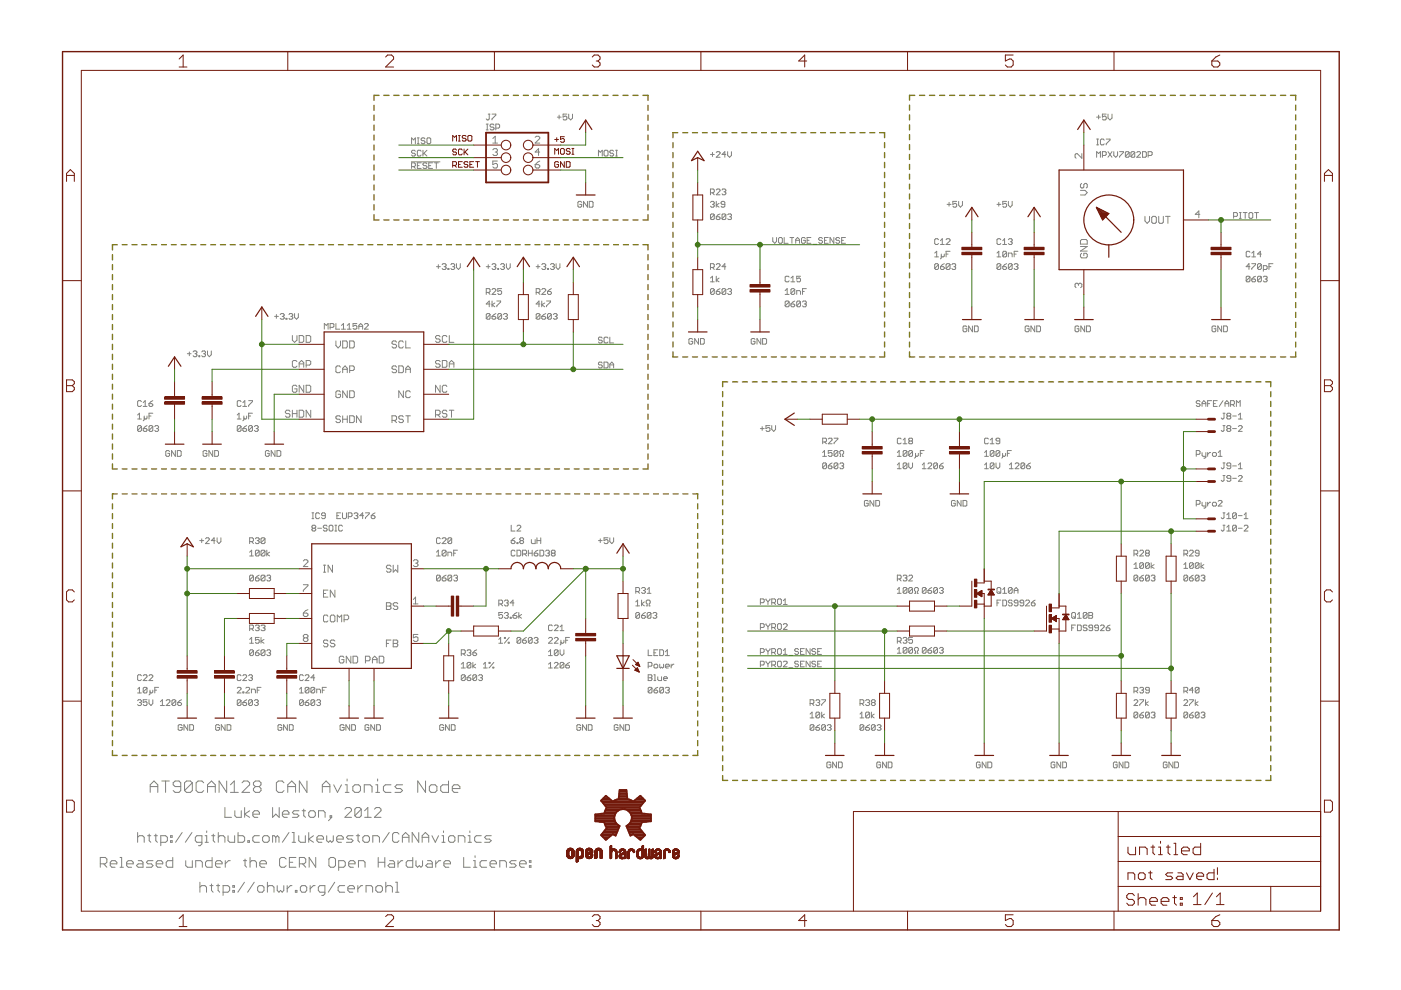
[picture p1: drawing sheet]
<svg xmlns="http://www.w3.org/2000/svg" width="297mm" height="210mm" viewBox="0 0 297 210" stroke-linecap="round" stroke-linejoin="round" font-family="sans-serif">
<g fill="none" stroke="#807b1d" stroke-width=".3">
<path d="M79.3 22.3v1.1M79.3 24.4v1.1M79.3 26.5v1.1M79.3 28.6v1.1M79.3 30.8v1M79.3 32.9v1M79.3 35v1.1M79.3 37.1v1.1M79.3 39.2v1.1M80.4 20.2h-1.1v1.1M81.4 20.2h1.1M83.5 20.2h1.1"/>
<path d="M85.6 20.2h1.1M87.7 20.2h1.1M89.8 20.2h1.1M92 20.2h1M94.1 20.2h1M96.2 20.2h1.1M98.3 20.2h1.1M100.4 20.2h1.1M102.5 20.2h1.1M104.6 20.2h1.1M106.7 20.2h1.1M108.8 20.2h1.1"/>
<path d="M111 20.2h1M113.1 20.2h1M115.2 20.2h1.1M117.3 20.2h1.1M119.4 20.2h1.1M121.5 20.2h1.1M123.6 20.2h1.1M125.7 20.2h1.1M127.9 20.2h1M130 20.2h1M132.1 20.2h1M134.2 20.2h1.1"/>
<path d="M136.3 20.2h1.1v1.1M137.4 22.3v1.1M137.4 24.4v1.1M137.4 26.5v1.1M137.4 28.6v1.1M137.4 30.8v1M137.4 32.9v1M137.4 35v1.1M137.4 37.1v1.1M137.4 39.2v1.1M142.7 30.3v1M142.7 32.4v1"/>
<path d="M142.7 34.4v1.1M142.7 36.6v1.1M142.7 38.7v1.1M143.7 28.1h-1v1.1M144.7 28.1h1.1M146.8 28.1h1.1M148.9 28.1h1.1M151 28.1h1.1M153.1 28.1h1M155.2 28.1h1M157.3 28.1h1M159.4 28.1h1"/>
<path d="M161.5 28.1h1M163.5 28.1h1.1M165.6 28.1h1.1M167.7 28.1h1.1M169.8 28.1h1.1M171.9 28.1h1M174 28.1h1M176.1 28.1h1M178.1 28.1h1.1M180.2 28.1h1.1M182.3 28.1h1.1M184.4 28.1h1.1"/>
<path d="M186.5 28.1h1v1.1M187.5 30.3v1M187.5 32.4v1M187.5 34.4v1.1M187.5 36.6v1.1M187.5 38.7v1.1M192.8 22.3v1.1M192.8 24.4v1M192.8 26.5v1M192.8 28.6v1M192.8 30.7v1M192.8 32.7v1.1"/>
<path d="M192.8 34.9v1M192.8 36.9v1.1M192.8 39.1v1M193.9 20.2h-1.1v1M195 20.2h1.1M197.1 20.2h1.1M199.2 20.2h1.1M201.3 20.2h1.1M203.5 20.2h1.1M205.6 20.2h1.1M207.7 20.2h1.1M209.9 20.2h1"/>
<path d="M212 20.2h1.1M214.1 20.2h1.1M216.2 20.2h1.1M218.4 20.2h1M220.5 20.2h1M222.6 20.2h1.1M224.7 20.2h1.1M226.8 20.2h1.1M229 20.2h1M231.1 20.2h1.1M233.2 20.2h1.1M235.3 20.2h1.1"/>
<path d="M237.5 20.2h1.1M239.6 20.2h1.1M241.7 20.2h1.1M243.9 20.2h1.1M246 20.2h1.1M248.1 20.2h1.1M250.2 20.2h1.1M252.4 20.2h1.1M254.5 20.2h1.1M256.6 20.2h1.1M258.8 20.2h1M260.9 20.2h1.1"/>
<path d="M263 20.2h1.1M265.1 20.2h1.1M267.3 20.2h1M269.4 20.2h1M271.5 20.2h1.1M273.6 20.2h1.1v1M274.7 22.3v1.1M274.7 24.4v1M274.7 26.5v1M274.7 28.6v1M274.7 30.7v1M274.7 32.7v1.1"/>
<path d="M274.7 34.9v1M274.7 36.9v1.1M274.7 39.1v1M23.8 54v1.1M23.8 56.1v1.1M23.8 58.2v1.1M24.9 51.9h-1.1v1.1M25.9 51.9h1M28 51.9h1.1M30.1 51.9h1M32.1 51.9h1.1M34.3 51.9h1"/>
<path d="M36.3 51.9h1M38.4 51.9h1.1M40.5 51.9h1M42.6 51.9h1M44.7 51.9h1M46.7 51.9h1.1M48.8 51.9h1.1M50.9 51.9h1.1M53 51.9h1M55.1 51.9h1M57.2 51.9h1M59.2 51.9h1.1"/>
<path d="M61.3 51.9h1.1M63.4 51.9h1M65.5 51.9h1.1M67.6 51.9h1M69.6 51.9h1.1M71.8 51.9h1M73.8 51.9h1.1M75.9 51.9h1.1M78 51.9h1M79.3 45.5v1.1h1.1M79.3 41.3v1.1M79.3 43.4v1.1"/>
<path d="M80.1 51.9h1M81.4 46.6h1.1M82.2 51.9h1M83.5 46.6h1.1M84.3 51.9h1M85.6 46.6h1.1M86.3 51.9h1.1M87.7 46.6h1.1M88.4 51.9h1.1M89.8 46.6h1.1M90.5 51.9h1M92 46.6h1"/>
<path d="M92.6 51.9h1M94.1 46.6h1M94.7 51.9h1M96.2 46.6h1.1M96.7 51.9h1.1M98.3 46.6h1.1M98.8 51.9h1.1M100.4 46.6h1.1M100.9 51.9h1M102.5 46.6h1.1M103 51.9h1M104.6 46.6h1.1"/>
<path d="M105.1 51.9h1M106.7 46.6h1.1M107.2 51.9h1M108.8 46.6h1.1M109.2 51.9h1.1M111 46.6h1M111.3 51.9h1.1M113.1 46.6h1M113.4 51.9h1.1M115.2 46.6h1.1M115.5 51.9h1.1M117.3 46.6h1.1"/>
<path d="M117.6 51.9h1M119.4 46.6h1.1M119.7 51.9h1M121.5 46.6h1.1M121.8 51.9h1M123.6 46.6h1.1M123.8 51.9h1.1M125.7 46.6h1.1M125.9 51.9h1.1M127.9 46.6h1M128 51.9h1M130 46.6h1"/>
<path d="M130.1 51.9h1M132.1 46.6h1M132.2 51.9h1M134.2 46.6h1.1M134.2 51.9h1.1M136.3 51.9h1.1v1.1M137.4 41.3v1.1M137.4 43.4v1.1M137.4 45.5v1.1h-1.1M137.4 54v1.1M137.4 56.1v1.1M137.4 58.2v1.1"/>
<path d="M142.7 40.8v1.1M142.7 42.9v1.1M142.7 45v1.1M142.7 47.1v1.1M142.7 49.3v1M142.7 51.4v1M142.7 53.5v1.1M142.7 55.6v1.1M142.7 57.7v1.1M142.7 59.8v1.1M187.5 40.8v1.1M187.5 42.9v1.1"/>
<path d="M187.5 45v1.1M187.5 47.1v1.1M187.5 49.3v1M187.5 51.4v1M187.5 53.5v1.1M187.5 55.6v1.1M187.5 57.7v1.1M187.5 59.8v1.1M192.8 41.1v1.1M192.8 43.2v1.1M192.8 45.3v1.1M192.8 47.4v1.1"/>
<path d="M192.8 49.5v1.1M192.8 51.6v1M192.8 53.7v1.1M192.8 55.8v1M192.8 57.9v1M192.8 60v1M274.7 41.1v1.1M274.7 43.2v1.1M274.7 45.3v1.1M274.7 47.4v1.1M274.7 49.5v1.1M274.7 51.6v1"/>
<path d="M274.7 53.7v1.1M274.7 55.8v1M274.7 57.9v1M274.7 60v1M23.8 60.3v1.1M23.8 62.5v1M23.8 64.6v1M23.8 66.7v1.1M23.8 68.8v1.1M23.8 70.9v1.1M23.8 73v1.1M23.8 75.1v1.1"/>
<path d="M23.8 77.2v1.1M23.8 79.4v1M137.4 60.3v1.1M137.4 62.5v1M137.4 64.6v1M137.4 66.7v1.1M137.4 68.8v1.1M137.4 70.9v1.1M137.4 73v1.1M137.4 75.1v1.1M137.4 77.2v1.1M137.4 79.4v1"/>
<path d="M142.7 74.6v1.1h1M142.7 61.9v1.1M142.7 64v1.1M142.7 66.1v1.1M142.7 68.3v1M142.7 70.4v1M142.7 72.5v1.1M144.7 75.7h1.1M146.8 75.7h1.1M148.9 75.7h1.1M151 75.7h1.1M153.1 75.7h1"/>
<path d="M155.2 75.7h1M157.3 75.7h1M159.4 75.7h1M161.5 75.7h1M163.5 75.7h1.1M165.6 75.7h1.1M167.7 75.7h1.1M169.8 75.7h1.1M171.9 75.7h1M174 75.7h1M176.1 75.7h1M178.1 75.7h1.1"/>
<path d="M180.2 75.7h1.1M182.3 75.7h1.1M184.4 75.7h1.1M187.5 74.6v1.1h-1M187.5 61.9v1.1M187.5 64v1.1M187.5 66.1v1.1M187.5 68.3v1M187.5 70.4v1M187.5 72.5v1.1M192.8 74.6v1.1h1.1M192.8 62v1.1"/>
<path d="M192.8 64.2v1M192.8 66.2v1.1M192.8 68.4v1M192.8 70.4v1.1M192.8 72.5v1.1M195 75.7h1.1M197.1 75.7h1.1M199.2 75.7h1.1M201.3 75.7h1.1M203.5 75.7h1.1M205.6 75.7h1.1M207.7 75.7h1.1"/>
<path d="M209.9 75.7h1M212 75.7h1.1M214.1 75.7h1.1M216.2 75.7h1.1M218.4 75.7h1M220.5 75.7h1M222.6 75.7h1.1M224.7 75.7h1.1M226.8 75.7h1.1M229 75.7h1M231.1 75.7h1.1M233.2 75.7h1.1"/>
<path d="M235.3 75.7h1.1M237.5 75.7h1.1M239.6 75.7h1.1M241.7 75.7h1.1M243.9 75.7h1.1M246 75.7h1.1M248.1 75.7h1.1M250.2 75.7h1.1M252.4 75.7h1.1M254.5 75.7h1.1M256.6 75.7h1.1M258.8 75.7h1"/>
<path d="M260.9 75.7h1.1M263 75.7h1.1M265.1 75.7h1.1M267.3 75.7h1M269.4 75.7h1M271.5 75.7h1.1M274.7 74.6v1.1h-1.1M274.7 62v1.1M274.7 64.2v1M274.7 66.2v1.1M274.7 68.4v1M274.7 70.4v1.1"/>
<path d="M274.7 72.5v1.1M23.8 98.4v1h1.1M23.8 81.5v1M23.8 83.6v1M23.8 85.7v1.1M23.8 87.8v1.1M23.8 89.9v1.1M23.8 92v1.1M23.8 94.1v1.1M23.8 96.2v1.1M25.9 99.4h1M28 99.4h1.1"/>
<path d="M30.1 99.4h1M32.1 99.4h1.1M34.3 99.4h1M36.3 99.4h1M38.4 99.4h1.1M40.5 99.4h1M42.6 99.4h1M44.7 99.4h1M46.7 99.4h1.1M48.8 99.4h1.1M50.9 99.4h1.1M53 99.4h1"/>
<path d="M55.1 99.4h1M57.2 99.4h1M59.2 99.4h1.1M61.3 99.4h1.1M63.4 99.4h1M65.5 99.4h1.1M67.6 99.4h1M69.6 99.4h1.1M71.8 99.4h1M73.8 99.4h1.1M75.9 99.4h1.1M78 99.4h1"/>
<path d="M80.1 99.4h1M82.2 99.4h1M84.3 99.4h1M86.3 99.4h1.1M88.4 99.4h1.1M90.5 99.4h1M92.6 99.4h1M94.7 99.4h1M96.7 99.4h1.1M98.8 99.4h1.1M100.9 99.4h1M103 99.4h1"/>
<path d="M105.1 99.4h1M107.2 99.4h1M109.2 99.4h1.1M111.3 99.4h1.1M113.4 99.4h1.1M115.5 99.4h1.1M117.6 99.4h1M119.7 99.4h1M121.8 99.4h1M123.8 99.4h1.1M125.9 99.4h1.1M128 99.4h1"/>
<path d="M130.1 99.4h1M132.2 99.4h1M134.2 99.4h1.1M137.4 98.4v1h-1.1M137.4 81.5v1M137.4 83.6v1M137.4 85.7v1.1M137.4 87.8v1.1M137.4 89.9v1.1M137.4 92v1.1M137.4 94.1v1.1M137.4 96.2v1.1"/>
<path d="M153.2 83v1.1M153.2 85.1v1.1M153.2 87.2v1M153.2 89.3v1.1M153.2 91.4v1M153.2 93.5v1M153.2 95.6v1M153.2 97.6v1.1M153.2 99.7v1.1M154.3 81h-1.1v1M155.3 81h1.1M157.4 81h1.1"/>
<path d="M159.5 81h1M161.6 81h1.1M163.7 81h1M165.8 81h1M167.9 81h1M170 81h1M172.1 81h1M174.2 81h1M176.2 81h1.1M178.4 81h1M180.4 81h1.1M182.6 81h1"/>
<path d="M184.6 81h1.1M186.7 81h1.1M188.8 81h1.1M190.9 81h1M193 81h1.1M195.1 81h1M197.2 81h1.1M199.3 81h1M201.4 81h1M203.5 81h1M205.6 81h1M207.7 81h1"/>
<path d="M209.7 81h1.1M211.8 81h1.1M213.9 81h1.1M216 81h1.1M218.1 81h1.1M220.2 81h1.1M222.3 81h1.1M224.4 81h1.1M226.5 81h1.1M228.6 81h1M230.7 81h1M232.8 81h1"/>
<path d="M234.9 81h1M237 81h1M239.1 81h1M241.1 81h1.1M243.3 81h1M245.3 81h1.1M247.4 81h1.1M249.5 81h1.1M251.6 81h1.1M253.7 81h1.1M255.8 81h1M257.9 81h1.1"/>
<path d="M260 81h1M262.1 81h1.1M264.2 81h1M266.3 81h1M268.4 81h1v1M269.4 83v1.1M269.4 85.1v1.1M269.4 87.2v1M269.4 89.3v1.1M269.4 91.4v1M269.4 93.5v1M269.4 95.6v1"/>
<path d="M269.4 97.6v1.1M269.4 99.7v1.1M23.8 106.8v1.1M23.8 108.9v1.1M23.8 111v1M23.8 113.1v1.1M23.8 115.2v1M23.8 117.3v1M23.8 119.4v1M24.9 104.7h-1.1v1.1M25.9 104.7h1.1M28 104.7h1.1"/>
<path d="M30.1 104.7h1M32.2 104.7h1M34.3 104.7h1M36.3 104.7h1.1M38.4 104.7h1.1M40.5 104.7h1M42.6 104.7h1.1M44.7 104.7h1M46.8 104.7h1M48.9 104.7h1M50.9 104.7h1.1M53 104.7h1.1"/>
<path d="M55.1 104.7h1M57.2 104.7h1.1M59.3 104.7h1M61.4 104.7h1M63.5 104.7h1M65.5 104.7h1.1M67.6 104.7h1.1M69.7 104.7h1M71.8 104.7h1.1M73.9 104.7h1M76 104.7h1M78.1 104.7h1"/>
<path d="M80.1 104.7h1.1M82.2 104.7h1.1M84.3 104.7h1.1M86.4 104.7h1.1M88.5 104.7h1M90.6 104.7h1M92.7 104.7h1M94.8 104.7h1M96.8 104.7h1.1M98.9 104.7h1.1M101 104.7h1M103.1 104.7h1.1"/>
<path d="M105.2 104.7h1M107.3 104.7h1M109.4 104.7h1M111.4 104.7h1.1M113.5 104.7h1.1M115.6 104.7h1M117.7 104.7h1.1M119.8 104.7h1M121.8 104.7h1.1M124 104.7h1M126 104.7h1.1M128.1 104.7h1.1"/>
<path d="M130.2 104.7h1M132.3 104.7h1.1M134.4 104.7h1M136.5 104.7h1M138.6 104.7h1M140.6 104.7h1.1M142.7 104.7h1.1M144.8 104.7h1M146.9 104.7h1v1.1M147.9 106.8v1.1M147.9 108.9v1.1M147.9 111v1"/>
<path d="M147.9 113.1v1.1M147.9 115.2v1M147.9 117.3v1M147.9 119.4v1M153.2 101.8v1.1M153.2 103.9v1.1M153.2 106v1M153.2 108.1v1M153.2 110.2v1M153.2 112.3v1M153.2 114.3v1.1M153.2 116.4v1.1"/>
<path d="M153.2 118.5v1.1M269.4 101.8v1.1M269.4 103.9v1.1M269.4 106v1M269.4 108.1v1M269.4 110.2v1M269.4 112.3v1M269.4 114.3v1.1M269.4 116.4v1.1M269.4 118.5v1.1M23.8 121.5v1M23.8 123.6v1"/>
<path d="M23.8 125.7v1M23.8 127.7v1.1M23.8 129.8v1.1M23.8 131.9v1.1M23.8 134v1.1M23.8 136.1v1.1M23.8 138.2v1.1M147.9 121.5v1M147.9 123.6v1M147.9 125.7v1M147.9 127.7v1.1M147.9 129.8v1.1"/>
<path d="M147.9 131.9v1.1M147.9 134v1.1M147.9 136.1v1.1M147.9 138.2v1.1M153.2 120.6v1M153.2 122.7v1M153.2 124.8v1M153.2 126.9v1M153.2 129v1M153.2 131v1.1M153.2 133.1v1.1M153.2 135.2v1.1"/>
<path d="M153.2 137.3v1M153.2 139.4v1M269.4 120.6v1M269.4 122.7v1M269.4 124.8v1M269.4 126.9v1M269.4 129v1M269.4 131v1.1M269.4 133.1v1.1M269.4 135.2v1.1M269.4 137.3v1M269.4 139.4v1"/>
<path d="M23.8 140.3v1.1M23.8 142.4v1.1M23.8 144.5v1M23.8 146.6v1M23.8 148.7v1M23.8 150.8v1M23.8 152.8v1.1M23.8 155v1M23.8 157v1.1M23.8 159.2v1h1.1M147.9 159.2v1h-1M147.9 140.3v1.1"/>
<path d="M147.9 142.4v1.1M147.9 144.5v1M147.9 146.6v1M147.9 148.7v1M147.9 150.8v1M147.9 152.8v1.1M147.9 155v1M147.9 157v1.1M153.2 141.5v1M153.2 143.6v1M153.2 145.7v1M153.2 147.7v1.1"/>
<path d="M153.2 149.8v1.1M153.2 151.9v1M153.2 154v1M153.2 156.1v1M153.2 158.2v1M269.4 141.5v1M269.4 143.6v1M269.4 145.7v1M269.4 147.7v1.1M269.4 149.8v1.1M269.4 151.9v1M269.4 154v1"/>
<path d="M269.4 156.1v1M269.4 158.2v1M25.9 160.2h1.1M28 160.2h1.1M30.1 160.2h1M32.2 160.2h1M34.3 160.2h1M36.3 160.2h1.1M38.4 160.2h1.1M40.5 160.2h1M42.6 160.2h1.1M44.7 160.2h1"/>
<path d="M46.8 160.2h1M48.9 160.2h1M50.9 160.2h1.1M53 160.2h1.1M55.1 160.2h1M57.2 160.2h1.1M59.3 160.2h1M61.4 160.2h1M63.5 160.2h1M65.5 160.2h1.1M67.6 160.2h1.1M69.7 160.2h1"/>
<path d="M71.8 160.2h1.1M73.9 160.2h1M76 160.2h1M78.1 160.2h1M80.1 160.2h1.1M82.2 160.2h1.1M84.3 160.2h1.1M86.4 160.2h1.1M88.5 160.2h1M90.6 160.2h1M92.7 160.2h1M94.8 160.2h1"/>
<path d="M96.8 160.2h1.1M98.9 160.2h1.1M101 160.2h1M103.1 160.2h1.1M105.2 160.2h1M107.3 160.2h1M109.4 160.2h1M111.4 160.2h1.1M113.5 160.2h1.1M115.6 160.2h1M117.7 160.2h1.1M119.8 160.2h1"/>
<path d="M121.8 160.2h1.1M124 160.2h1M126 160.2h1.1M128.1 160.2h1.1M130.2 160.2h1M132.3 160.2h1.1M134.4 160.2h1M136.5 160.2h1M138.6 160.2h1M140.6 160.2h1.1M142.7 160.2h1.1M144.8 160.2h1"/>
<path d="M153.2 164.4v1.1h1.1M153.2 160.3v1M153.2 162.3v1.1M155.3 165.5h1.1M157.4 165.5h1.1M159.5 165.5h1M161.6 165.5h1.1M163.7 165.5h1M165.8 165.5h1M167.9 165.5h1M170 165.5h1M172.1 165.5h1"/>
<path d="M174.2 165.5h1M176.2 165.5h1.1M178.4 165.5h1M180.4 165.5h1.1M182.6 165.5h1M184.6 165.5h1.1M186.7 165.5h1.1M188.8 165.5h1.1M190.9 165.5h1M193 165.5h1.1M195.1 165.5h1M197.2 165.5h1.1"/>
<path d="M199.3 165.5h1M201.4 165.5h1M203.5 165.5h1M205.6 165.5h1M207.7 165.5h1M209.7 165.5h1.1M211.8 165.5h1.1M213.9 165.5h1.1M216 165.5h1.1M218.1 165.5h1.1M220.2 165.5h1.1M222.3 165.5h1.1"/>
<path d="M224.4 165.5h1.1M226.5 165.5h1.1M228.6 165.5h1M230.7 165.5h1M232.8 165.5h1M234.9 165.5h1M237 165.5h1M239.1 165.5h1M241.1 165.5h1.1M243.3 165.5h1M245.3 165.5h1.1M247.4 165.5h1.1"/>
<path d="M249.5 165.5h1.1M251.6 165.5h1.1M253.7 165.5h1.1M255.8 165.5h1M257.9 165.5h1.1M260 165.5h1M262.1 165.5h1.1M264.2 165.5h1M266.3 165.5h1M269.4 164.4v1.1h-1M269.4 160.3v1M269.4 162.3v1.1"/>
</g>
<g fill="none" stroke="#808080" stroke-width=".21">
<path d="M87.2 34.3h6.1M87.3 30.5v-1.3l.4 .5 .4-.5v1.3M87.3 35.3h.6l.2-.2v-.4l-.2-.2h-.6v1.2M87.7 35.3l.4 .4M88.1 32.1l-.2-.2h-.4l-.2 .4 .2 .2h.4l.2 .4-.2 .2h-.4l-.2-.2M88.5 30.5h.4M88.5 29.2h.4M88.5 35.1h.4M88.7 29.2v1.3M89.3 32.1l-.2-.2h-.4l-.2 .2v.8l.2 .2h.4l.2-.2M89.3 34.5h-.8v1.2h.8M89.7 31.9v1.2"/>
<path d="M89.9 32.5l.6 .6M90.1 29.4l-.2-.2h-.4l-.2 .5 .6 .1 .2 .5-.2 .2h-.4l-.2-.2M90.5 34.7l-.2-.2h-.4l-.2 .4 .2 .2h.4l.2 .4-.2 .2h-.4l-.2-.2M90.5 31.9l-.8 .8M90.7 29.2h.4l.2 .2v.9l-.2 .2h-.4l-.2-.2v-.9zM90.9 35.1h.4M91.7 34.5h-.8v1.2h.8M92.1 34.5h.8M92.5 34.5v1.2M103.1 27.5h.4M103.1 26.3h.4M103.3 26.3v1.2"/>
<path d="M103.5 24.2h.4M103.7 24.2v1l-.2 .2-.4-.2M104.3 24.2h.8v.2l-.8 .8v.2M104.5 29.4l.5-.5v1.4M104.5 30.3h1M104.5 31.8l.2-.3h.6l.2 .3-.2 .4M104.7 26.5l-.2-.2h-.4l-.2 .2 .2 .4h.4l.2 .3-.2 .3h-.4l-.2-.2M105 32.2h.3M105.1 27.2h.6l.2-.3v-.4l-.2-.2h-.6v1.2M105.3 32.2l.2 .3-.2 .5h-.6l-.2-.3M105.5 34.1h-1v.8l.5-.2h.3l.2 .2v.5l-.2 .2h-.6l-.2-.2M113.5 34.9h.7l.2 .2v.3l-.2 .2h-.5l-.2-.2z"/>
<path d="M113.5 29.1l.2-.2h.5l.2 .2v.3l-.9 .9h.9M114.4 32.2h-.9l.7-.7v1.5M114.4 34.1l-.9 .8M118.2 24.8h.8M118.5 24.4v.8M120.2 24.2h-.8v.6l.4-.2 .4 .2v.4l-.2 .2h-.4l-.2-.2M120.6 24.2v.8l.4 .4 .4-.4v-.8M126.9 33.1v-1.2l.4 .4 .4-.4v1.2M128.3 31.9h.4l.2 .2v.8l-.2 .2h-.4l-.2-.2v-.8zM130.1 32.1l-.2-.2h-.4l-.2 .2 .2 .4h.4l.2 .2-.2 .4h-.4l-.2-.2M130.5 31.9h.4M130.5 33.1h.4"/>
<path d="M130.7 31.9v1.2M150.6 32.7h.8M151.1 32.3v.9M151.9 32.3l.2-.1 .6 .1v.2l-.8 .8h.8M153.9 32.7h-.8l.6-.5v1.1M154.3 32.2v.8l.4 .3 .4-.3v-.8M229.3 38.9l-.2 .2v.5l.5 .3 .2-.3v-.5l.2-.2h.3l.2 .2v.5l-.2 .3M229.4 32.6v1l-1-1h-.3l-.2 .2v.5l.2 .3M232.5 33.3v-1.1l.4 .3 .4-.3v1.1M232.5 24.8h.8M232.5 30.7h.4M232.5 29.5h.4"/>
<path d="M232.7 29.5v1.2M232.9 24.4v.8M233.7 33h.6l.2-.3v-.4l-.2-.1h-.6v1.1M234.1 29.7l-.2-.2h-.4l-.2 .2v.8l.2 .2h.4l.2-.2M234.5 24.2h-.8v.6l.4-.2 .4 .2v.4l-.2 .2h-.4l-.2-.2M234.5 29.5h.8v.2l-.8 .8v.2M234.9 32.2l.9 1.1M234.9 24.2v.8l.4 .4 .5-.4v-.8M235.8 32.2l-.9 1.1M236.1 32.2v.8l.5 .3 .4-.3v-.8M237.4 32.2h.8l-.8 1.1M239.4 32.3l-.2-.1h-.4l-.2 .1v.9"/>
<path d="M239.4 32.3v.9l-.2 .1h-.4l-.2-.1M239.4 32.3l-.8 .9M240.6 32.3l-.2-.1h-.4l-.2 .1v.9M240.6 32.3v.9l-.2 .1h-.4l-.2-.1M240.6 32.3l-.8 .9M241 32.3l.2-.1 .6 .1v.2l-.8 .8h.8M242.2 32.2h.6l.2 .1v.9l-.2 .1h-.6zM243.4 33h.7l.2-.3v-.4l-.2-.1h-.7v1.1M92.6 56.5h.8M92.9 56.1v.8M93.7 56.1l.2-.2h.5l.2 .2-.2 .4M94.2 56.5h.2"/>
<path d="M94.4 56.5l.2 .2-.2 .4h-.5l-.2-.2M95 56.9h.2v.2h-.2zM95.6 56.1l.2-.2h.4l.2 .2-.2 .4M96 56.5h.2M96.2 56.5l.2 .2-.2 .4h-.4l-.2-.2M96.8 55.9v.8l.4 .4 .4-.4v-.8M103.1 56.5h.8M103.5 56.1v.8M104.3 56.1l.2-.2h.4l.2 .2-.2 .4M104.7 56.5h.2M104.9 56.5l.2 .2-.2 .4h-.4l-.2-.2M105.5 56.9h.2v.2h-.2z"/>
<path d="M106.1 56.1l.3-.2h.3l.2 .2-.2 .4M106.6 56.5h.1M106.7 56.5l.2 .2-.2 .4h-.3l-.3-.2M107.4 55.9v.8l.3 .4 .5-.4v-.8M113.7 56.5h.8M114.1 56.1v.8M114.9 56.1l.2-.2h.4l.2 .2-.2 .4M115.3 56.5h.2M115.5 56.5l.2 .2-.2 .4h-.4l-.2-.2M116.1 56.9h.2v.2h-.2zM116.7 56.1l.2-.2h.4l.2 .2-.2 .4M117.1 56.5h.2"/>
<path d="M117.3 56.5l.2 .2-.2 .4h-.4l-.2-.2M117.9 55.9v.8l.4 .4 .4-.4v-.8M123.3 42.9l-.2-.2h-.4l-.2 .2v.8l.2 .2h.4l.2-.2v-.4h-.4M124.6 42.7v1.2l-.9-1.2v1.2M124.9 42.7h.7l.1 .2v.8l-.1 .2h-.7zM150.6 56.7h.6l.2-.2v-.4l-.2-.2h-.6v1.2M150.6 59.8h.8M150.6 42.9l.2-.2h.4l.2 .2-.2 .4M150.6 40.9h.6l.2-.2v-.4l-.2-.2h-.6v1.2M150.6 59l.5-.4v1.2M151.1 43.3h.1M151.1 40.9l.3 .4"/>
<path d="M151.1 56.7l.3 .4M151.2 43.3l.2 .2-.2 .4h-.4l-.2-.2M151.4 45.5v.9l-.2 .1-.6-.1M151.4 45.5l-.2-.1-.6 .1v.9M151.4 45.5l-.8 .9M151.9 56.1l.2-.2h.4l.2 .2v.2l-.8 .8h.8M151.9 42.7v1.2M151.9 46h.6l.2 .4-.6 .1-.2-.1zM151.9 58.6v1.2M151.9 40.3l.2-.2h.4l.2 .2-.8 1h.8M152.5 43.1l-.6 .4 .6 .4M152.5 59l-.6 .4 .6 .4"/>
<path d="M152.7 45.4l-.5 .1-.3 .5M153.1 40.3l.2-.2h.4l.2 .2-.2 .4M153.5 40.7h.2M153.7 40.7l.2 .2-.2 .4h-.4l-.2-.2M153.7 43.3h-.6l-.2-.2 .2-.4h.4l.2 .2v.8l-.2 .2h-.4l-.2-.2M153.9 56.5h-.8l.6-.6v1.2M153.9 45.5l-.2-.1h-.4l-.2 .1v.9M153.9 45.5v.9l-.2 .1h-.4l-.2-.1M153.9 45.5l-.8 .9M154.3 45.5l.2-.1h.4l.2 .1-.2 .5M154.7 46h.2M154.9 46l.2 .2-.2 .3h-.4l-.2-.1"/>
<path d="M163.8 50.4v.8l.5 .4 .3-.4v-.8M165.1 50.6l.2-.2h.4l.2 .2v.8l-.2 .2h-.4l-.2-.2zM166.3 50.4v1.2h.8M167.3 58.7l-.2-.1h-.4l-.2 .1v.8l.2 .3h.4l.2-.3M167.5 50.4h.8M167.7 59.8h.8M167.7 59l.4-.4v1.2M167.9 50.4v1.2M168.7 51.6v-.8l.4-.4 .4 .4v.8M168.7 51h.8M169.7 58.6h-.8v.6l.4-.2 .4 .2v.3l-.2 .3h-.4l-.2-.3M170.7 50.6l-.2-.2h-.4l-.2 .2v.8l.2 .2h.4l.2-.2v-.4h-.4"/>
<path d="M171.1 51h.4M171.9 50.4h-.8v1.2h.8M172.3 51.8h.9M174.4 50.6l-.2-.2h-.4l-.2 .2 .2 .4h.4l.2 .2-.2 .4h-.4l-.2-.2M174.8 51h.4M175.6 50.4h-.8v1.2h.8M176.8 50.4v1.2l-.8-1.2v1.2M178 50.6l-.2-.2h-.4l-.2 .2 .2 .4h.4l.2 .2-.2 .4h-.4l-.2-.2M178.4 51h.4M179.2 50.4h-.8v1.2h.8M198.2 54.5h.8M198.2 53.7l.4-.4v1.2"/>
<path d="M199 50.8l-.2-.2h-.4l-.2 .2v.8l.2 .2h.4l.2-.2M199 56.1l-.2-.2h-.4l-.2 .2v.8M199 56.1v.8l-.2 .2h-.4l-.2-.2M199 56.1l-.8 .8M199.4 56.5h.6l.2 .4-.2 .2h-.4zM199.4 51.8h.8M199.4 51l.4-.4v1.2M199.6 53.9v.8l-.2 .2M200.2 53.9v.4l-.2 .2-.4-.2M200.2 55.9l-.8 .6M200.6 53.9h.4M200.6 50.8l.2-.2h.4l.2 .2v.2l-.8 .8h.8"/>
<path d="M200.8 43.3h.8M201.2 42.9v.8M201.4 56.1l-.2-.2h-.4l-.2 .2v.8M201.4 56.1v.8l-.2 .2h-.4l-.2-.2M201.4 53.3h-.8v1.2M201.4 56.1l-.8 .8M201.8 56.1l.2-.2h.4l.2 .2-.2 .4M202.2 56.5h.2M202.4 56.5l.2 .2-.2 .4h-.4l-.2-.2M202.8 42.7h-.8v.6l.4-.2 .4 .2v.4l-.2 .2h-.4l-.2-.2M203.3 42.7v.8l.3 .4 .5-.4v-.8M211.4 53.7l.4-.4v1.2"/>
<path d="M211.4 54.5h.8M211.4 43.3h.8M211.8 42.9v.8M212.2 56.1l-.2-.2h-.4l-.2 .2v.8M212.2 50.8l-.2-.2h-.4l-.2 .2v.8l.2 .2h.4l.2-.2M212.2 56.1v.8l-.2 .2h-.4l-.2-.2M212.2 56.1l-.8 .8M212.6 56.5h.6l.2 .4-.2 .2h-.4zM212.6 51l.4-.4v1.2M212.6 51.8h.8M213.4 42.7h-.8v.6l.4-.2 .4 .2v.4l-.2 .2h-.4l-.2-.2M213.4 53.5l-.2-.2h-.4l-.2 .2v.8"/>
<path d="M213.4 53.5v.8l-.2 .2h-.4l-.2-.2M213.4 53.5l-.8 .8M213.4 55.9l-.8 .6M213.8 42.7v.8l.4 .4 .4-.4v-.8M213.8 54.5v-.8h.6l.2 .2v.6M213.8 50.8l.2-.2h.4l.2 .2-.2 .4M214.2 51.2h.2M214.4 51.2l.2 .3-.2 .3h-.4l-.2-.2M214.6 56.1l-.2-.2h-.4l-.2 .2v.8M214.6 56.1v.8l-.2 .2h-.4l-.2-.2M214.6 56.1l-.8 .8M215 56.1l.2-.2h.4l.2 .2-.2 .4"/>
<path d="M215 53.9h.4M215.4 56.5h.2M215.6 56.5l.2 .2-.2 .4h-.4l-.2-.2M215.8 53.3h-.8v1.2M229.1 40.4h.9l.5 .4-.5 .5h-.9M229.1 52.3h1.4l-1.4 .9h1.4M229.3 50.8h1l.2 .2v.8h-1.4v-.8zM229.3 53.7l-.2 .3v.4l.2 .3h1l.2-.3v-.4l-.2-.3h-.5v.5M242.7 45.9v.9l.5 .6 .5-.6v-.9M244.4 45.9h.5l.3 .2v1l-.3 .3h-.5l-.2-.3v-1zM245.7 45.9v1.2l.2 .3h.5l.2-.3v-1.2M247.1 45.9h1"/>
<path d="M247.6 45.9v1.5M254.4 45.4h-1l.8-.7v1.5M261.5 45.9h.7l.2-.2v-.4l-.2-.2h-.7v1.2M262.8 45.1h.4M262.8 46.3h.4M263 45.1v1.2M263.6 45.1h.8M264 45.1v1.2M265 56.5h-.8l.6-.6v1.2M265 45.1h.4l.2 .2v.8l-.2 .2h-.4l-.2-.2v-.8zM265 53.5l-.2-.2h-.4l-.2 .2v.8l.2 .2h.4l.2-.2M265 58.7l-.2-.1h-.4l-.2 .1v.8"/>
<path d="M265 58.7v.8l-.2 .3h-.4l-.2-.3M265 58.7l-.8 .8M265.4 55.9h.8v.2l-.8 .8v.2M265.4 59.2h.6l.2 .3-.2 .3h-.4l-.2-.3zM265.4 54.5h.8M265.4 53.7l.4-.4v1.2M266 45.1h.8M266.2 58.6l-.8 .6M266.4 45.1v1.2M267.4 56.1l-.2-.2h-.4l-.2 .2v.8M267.4 56.1v.8l-.2 .2h-.4l-.2-.2M267.4 58.7l-.2-.1-.6 .1v.8"/>
<path d="M267.4 58.7v.8l-.2 .3h-.4l-.2-.3M267.4 56.1l-.8 .8M267.4 58.7l-.8 .8M267.4 53.9h-.8l.6-.6v1.2M267.9 57.1h.5l.3-.2v-.4l-.3-.2h-.5v1.2M267.9 58.7l.1-.1h.4l.3 .1-.3 .5M268.2 59.2h.2M268.4 59.2l.3 .2-.3 .4h-.4l-.1-.3M269 56.5h.5M269.9 55.9h-.9v1.2M39.7 75h.8M40.1 74.6v.8"/>
<path d="M40.9 74.6l.3-.2h.3l.3 .2-.3 .4M41.3 75h.2M41.5 75l.3 .2-.3 .4h-.3l-.3-.2M42.2 75.4h.1v.2h-.1zM42.8 74.6l.2-.2h.4l.2 .2-.2 .4M43.1 75h.3M43.4 75l.2 .2-.2 .4h-.4l-.2-.2M44 74.4v.8l.4 .4 .4-.4v-.8M58.2 67.1h.8M58.6 66.7v.8M59.4 66.7l.2-.2h.4l.3 .2-.3 .4M59.8 67.1h.2"/>
<path d="M60 67.1l.3 .2-.3 .4h-.4l-.2-.2M60.6 67.5h.2v.2h-.2zM61.3 66.7l.1-.2h.5l.2 .2-.2 .4M61.6 67.1h.3M61.9 67.1l.2 .2-.2 .4h-.5l-.1-.2M62 71.1v1l.5 .5 .5-.5v-1M62.5 66.5v.8l.4 .4 .4-.4v-.8M63 76.6l-.3-.2h-.5l-.2 .2v1l.2 .3h.5l.3-.3M63.4 71.1h.7l.3 .3v.9l-.3 .3h-.7zM63.4 77.9v-1l.5-.5 .5 .5v1M63.4 77.2h1M64.9 71.1h.7l.3 .3v.9l-.3 .3h-.7z"/>
<path d="M64.9 77.4h.7l.3-.2v-.6l-.3-.2h-.7v1.5M68.8 69.8v-1.2l.4 .4 .4-.4v1.2M70 69.4h.6l.2-.2v-.4l-.2-.2h-.6v1.2M71.2 68.6v1.2h.8M71.2 72.3v1l.5 .5 .5-.5v-1M72.2 77.8l-.3-.2h-.4l-.3 .2v1l.3 .2h.4l.3-.2M72.4 69.8h.8M72.4 69l.4-.4v1.2M72.7 72.3h.7l.2 .2v1l-.2 .3h-.7zM72.7 79v-.9l.5-.5 .4 .5v.9M72.7 78.3h.9M73.6 69.8h.8"/>
<path d="M73.6 69l.5-.4v1.2M74.1 72.3h.8l.2 .2v1l-.2 .3h-.8zM74.1 78.6h.8l.2-.3v-.5l-.2-.2h-.8v1.4M75.7 68.6h-.8v.6l.3-.2 .5 .2v.4l-.3 .2-.5-.2M76.1 69.8v-.8l.4-.4 .4 .4v.8M76.1 69.2h.8M77.3 68.8l.2-.2h.4l.2 .2v.2l-.8 .8h.8M84.1 72.5l-.3-.2h-.4l-.3 .2v.3l.3 .2h.4l.3 .3v.2l-.3 .3h-.4l-.3-.3M84.1 77.8l-.3-.2h-.4l-.3 .2v.3l.3 .2h.4l.3 .3v.2l-.3 .2h-.4l-.3-.2M84.6 77.6h.7l.2 .2v1l-.2 .2h-.7zM85.5 72.5l-.2-.2h-.5l-.2 .2v1l.2 .3h.5l.2-.3M86 72.3v1.5h1"/>
<path d="M86 78.3h1M86 79v-.9l.5-.5 .5 .5v.9M93.3 71.4l-.2-.3h-.5l-.3 .5 .3 .3h.5l.2 .4-.2 .3h-.5l-.3-.3M93.3 76.6l-.2-.2h-.5l-.3 .2v.3l.3 .3h.5l.2 .2-.2 .5h-.5l-.3-.3M93.8 76.4h.7l.3 .2v1l-.3 .3h-.7zM94.8 71.4l-.3-.3h-.5l-.2 .3v.9l.2 .3h.5l.3-.3M95.3 77.9v-1l.4-.5 .5 .5v1M95.3 71.1v1.5h.9M95.3 77.2h.9M103.1 62h.6l.2-.2-.2-.6h-.6v1.2M103.5 62l.4 .4M103.9 66.7v.8l-.2 .2h-.4l-.2-.2"/>
<path d="M103.9 64.5h-.8l.6-.7v1.2M103.9 66.7l-.2-.2h-.4l-.2 .2v.8M103.9 66.7l-.8 .8M104.3 67.1h.6l.2 .4-.6 .2-.2-.2zM104.3 63.8v1.2M104.3 61.4l.2-.2h.4l.2 .2v.2l-.8 .8h.8M104.9 64.2l-.6 .4 .6 .4M105.1 66.5l-.8 .6M105.3 63.8h.8v.2l-.8 .8v.2M106.4 66.7l-.3-.2h-.4l-.2 .2v.8M106.4 66.7v.8l-.3 .2h-.4l-.2-.2M106.4 61.2h-.9v.6l.4-.2 .5 .2v.4l-.3 .2h-.4l-.2-.2"/>
<path d="M106.4 66.7l-.9 .8M106.7 66.7l.2-.2h.5l.2 .2-.2 .4M107.2 67.1h.2M107.4 67.1l.2 .2-.2 .4h-.5l-.2-.2M113.7 62h.6l.2-.2v-.4l-.2-.2h-.6v1.2M114.1 62l.4 .4M114.5 66.7v.8l-.2 .2-.6-.2M114.5 66.7l-.2-.2h-.4l-.2 .2v.8M114.5 64.5h-.8l.6-.7v1.2M114.5 66.7l-.8 .8M114.9 63.8v1.2M114.9 67.1h.6l.2 .4-.2 .2h-.4l-.2-.2z"/>
<path d="M114.9 61.4l.2-.2h.4l.2 .2v.2l-.8 .8h.8M115.5 64.2l-.6 .4 .6 .4M115.7 66.5l-.8 .6M115.9 63.8h.8v.2l-.8 .8v.2M116.1 61.8h.6l.2 .4-.2 .2h-.4l-.2-.2zM116.9 66.7v.8l-.2 .2h-.4l-.2-.2M116.9 66.7l-.2-.2h-.4l-.2 .2v.8M116.9 66.7l-.8 .8M116.9 61.2l-.8 .6M117.3 66.7l.2-.2h.4l.2 .2-.2 .4M117.7 67.1h.2M117.9 67.1l.2 .2-.2 .4-.6-.2"/>
<path d="M127.7 77l-.2-.2h-.4l-.2 .4 .2 .2h.4l.2 .4-.2 .2h-.4l-.2-.2M127.7 71.7l-.2-.2h-.4l-.2 .4 .2 .2h.4l.2 .4-.2 .2h-.4l-.2-.2M128.1 76.8h.6l.2 .2v.8l-.2 .2h-.6zM128.9 71.7l-.2-.2h-.4l-.2 .2v.8l.2 .2h.4l.2-.2M129.3 71.5v1.2h.8M129.3 78v-.8l.4-.4 .4 .4v.8M129.3 77.4h.8M146.9 71.9l-.2-.1-.6 .1v.9l.2 .2h.4l.2-.2v-.4h-.4M148.1 71.8v1.2l-.8-1.2v1.2M148.5 71.8h.6l.2 .1v.9l-.2 .2h-.6zM151.4 61.4l-.8 .8M151.4 61.4v.8l-.2 .2h-.4l-.2-.2"/>
<path d="M151.4 61.4l-.2-.2h-.4l-.2 .2v.8M151.9 61.8h.6l.2 .4-.2 .2h-.4l-.2-.2zM152.7 61.2l-.8 .6M153.9 61.4v.8l-.2 .2h-.4l-.2-.2M153.9 61.4l-.8 .8M153.9 61.4l-.2-.2h-.4l-.2 .2v.8M154.3 61.4l.2-.2h.4l.2 .2-.2 .4M154.7 61.8h.2M154.9 61.8l.2 .2-.2 .4h-.4l-.2-.2M160.1 71.9l-.2-.1-.6 .1v.9l.2 .2h.4l.2-.2v-.4h-.4M161.3 71.8v1.2l-.8-1.2v1.2M161.7 71.8h.6l.2 .1v.9l-.2 .2h-.6z"/>
<path d="M166.5 61.6l.4-.4v1.2M166.5 62.4h.8M167.3 64v.8l-.2 .2h-.4l-.2-.2M167.3 64l-.2-.2h-.4l-.2 .2v.8M167.3 64l-.8 .8M167.7 64.5h.6l.2 .3-.2 .2h-.4l-.2-.2zM168.5 63.8l-.8 .7M168.5 61.4l-.2-.2h-.4l-.2 .2v.8M168.5 61.4v.8l-.2 .2h-.4l-.2-.2M168.5 61.4l-.8 .8M168.9 62.4v-.8h.6l.2 .2v.6M169.7 64l-.2-.2h-.4l-.2 .2v.8"/>
<path d="M169.7 64v.8l-.2 .2h-.4l-.2-.2M169.7 64l-.8 .8M170.1 64l.2-.2h.4l.3 .2-.3 .5M170.1 61.8h.4M170.5 64.5h.2M170.7 64.5l.3 .1-.3 .4h-.4l-.2-.2M171 61.2h-.9v1.2M205 69.3l-.2-.2h-.4l-.2 .2v.8l.2 .2h.4l.2-.2v-.4h-.4M206.2 69.1v1.2l-.8-1.2v1.2M206.6 69.1h.6l.2 .2v.8l-.2 .2h-.6zM218.2 69.3l-.2-.2h-.4l-.3 .2v.8l.3 .2h.4l.2-.2v-.4h-.4M219.4 69.1v1.2l-.8-1.2v1.2"/>
<path d="M219.8 69.1h.6l.2 .2v.8l-.2 .2h-.6zM228.7 60.3l-.3-.2-.5 .2v.5l.2 .2M228.7 60.3l.2-.2 .5 .2v.5l-.3 .2M228.7 60.3v.2M228.7 69.3l-.2-.2h-.4l-.2 .2v.8l.2 .2h.4l.2-.2v-.4h-.3M230 69.1v1.2l-.8-1.2v1.2M230.3 69.1h.7l.2 .2v.8l-.2 .2h-.7zM257.8 69.3l-.2-.2h-.4l-.2 .2v.8l.2 .2h.4l.2-.2v-.4h-.4M259 69.1v1.2l-.8-1.2v1.2M259.4 69.1h.6l.2 .2v.8l-.2 .2h-.6zM29.2 88l.4-.4v1.2M29.2 88.8h.8"/>
<path d="M30 85.2l-.2-.3h-.5l-.1 .3v.8l.1 .2h.5l.2-.2M30 90.4l-.2-.2h-.5l-.1 .2v.9M30 90.4v.9l-.2 .2h-.5l-.1-.2M30 90.4l-.8 .9M30.4 90.9h.6l.2 .4-.2 .2h-.4l-.2-.2zM30.4 86.2h.8M30.4 85.4l.4-.5v1.3M30.6 88.2v.8l-.2 .2M31.2 88.2v.4l-.2 .2-.4-.2M31.2 90.2l-.8 .7M31.6 85.6h.6l.2 .4-.2 .2h-.4l-.2-.2zM31.6 88.2h.4"/>
<path d="M32.4 90.4v.9l-.2 .2h-.4l-.2-.2M32.4 87.6h-.8v1.2M32.4 90.4l-.2-.2h-.4l-.2 .2v.9M32.4 84.9l-.8 .7M32.4 90.4l-.8 .9M32.8 90.4l.2-.2h.4l.2 .2-.2 .5M33.2 90.9h.2M33.4 90.9l.2 .1-.2 .5h-.4l-.2-.2M36 95.7l-.3-.2h-.3l-.3 .2v.8l.3 .3h.3l.3-.3v-.4h-.4M37.2 95.5v1.3l-.8-1.3v1.3M37.6 95.5h.6l.2 .2v.8l-.2 .3h-.6zM43.9 95.7l-.2-.2h-.4l-.2 .2v.8l.2 .3h.4l.2-.3v-.4h-.4"/>
<path d="M45.1 95.5v1.3l-.8-1.3v1.3M45.5 95.5h.6l.2 .2v.8l-.2 .3h-.6zM50.3 88l.4-.4v1.2M50.3 88.8h.8M51.1 90.4v.9l-.2 .2h-.4l-.2-.2M51.1 85.2l-.2-.3h-.4l-.2 .3v.8l.2 .2h.4l.2-.2M51.1 90.4l-.2-.2h-.4l-.2 .2v.9M51.1 90.4l-.8 .9M51.5 85.4l.4-.5v1.3M51.5 90.9h.6l.2 .4-.2 .2h-.4l-.2-.2zM51.5 86.2h.8M51.7 88.2v.8l-.2 .2"/>
<path d="M52.3 88.2v.4l-.2 .2-.4-.2M52.3 90.2l-.8 .7M52.7 84.9h.8v.3l-.8 .8v.2M52.7 88.2h.4M53.5 87.6h-.8v1.2M53.5 90.4l-.2-.2h-.4l-.2 .2v.9M53.5 90.4v.9l-.2 .2h-.4l-.2-.2M53.5 90.4l-.8 .9M53.9 90.4l.3-.2h.3l.2 .2-.2 .5M54.3 90.9h.2M54.5 90.9l.2 .1-.2 .5h-.3l-.3-.2M57.1 95.7l-.2-.2h-.4l-.2 .2v.8l.2 .3h.4l.2-.3v-.4h-.4"/>
<path d="M58.3 95.5v1.3l-.8-1.3v1.3M58.7 95.5h.6l.2 .2v.8l-.2 .3h-.6zM61.5 87.2l-.2-.2h-.5l-.3 .2v.3l.3 .2h.5l.2 .3-.2 .5h-.5l-.3-.3M62 87v1.5M62 87.7h1M63 81.9l-.3-.2h-.5l-.2 .2v1l.2 .3h.5l.3-.3v-.5h-.5M63 87v1.5M63.4 87h.7l.3 .2v1l-.3 .3h-.7zM64.4 81.7v1.5l-1-1.5v1.5M64.9 81.7h.7l.3 .2v1l-.3 .3h-.7zM65.9 87v1.5l-1-1.5v1.5M72.2 83.1l-.3-.2h-.4l-.3 .2v1l.3 .2h.4l.3-.2v-.5h-.5"/>
<path d="M72.2 88.4l-.3-.2h-.4l-.3 .2v.2l.3 .3h.4l.3 .2-.3 .5h-.4l-.3-.3M72.7 88.2v1.4M72.7 88.9h.9M73.6 82.9v1.4l-.9-1.4v1.4M73.6 88.2v1.4M74.1 82.9h.8l.2 .2v1l-.2 .2h-.8zM74.1 88.2h.8l.2 .2v.9l-.2 .3h-.8zM76.5 88.2v1.4l-.9-1.4v1.4M83.1 89.1h.7l.3-.2v-.5l-.3-.2h-.7v1.4M83.6 89.1l.5 .5M85.5 88.4l-.2-.2h-.5l-.2 .2v.2l.2 .3h.5l.2 .2-.2 .5h-.5l-.2-.3M85.5 82.9v1.4l-.9-1.4v1.4"/>
<path d="M86 88.2h1M86.5 88.2v1.4M87 83.1l-.2-.2h-.5l-.3 .2v1l.3 .2h.5l.2-.2M92.3 88h.8l.2-.3v-.5l-.2-.2h-.8v1.5M92.8 88l.5 .5M93.3 81.7v1.5l-1-1.5v1.5M94.8 81.9l-.3-.2h-.5l-.2 .2v1l.2 .3h.5l.3-.3M94.8 87.2l-.3-.2h-.5l-.2 .2v.3l.2 .2h.5l.3 .3-.3 .5h-.5l-.2-.3M95.3 87h.9M95.7 87v1.5M161.2 90.9h.8M161.6 90.4v.9"/>
<path d="M163.2 90.2h-.8v.7l.6-.2 .2 .2v.4l-.2 .2h-.4l-.2-.2M163.6 90.2v.8l.5 .5 .3-.5v-.8M174.4 96.8h.8M174.4 96l.4-.5v1.3M174.4 93.7h.6l.2-.2v-.4l-.2-.2h-.6v1.2M174.8 93.7l.4 .4M175.2 98.4v.8l-.2 .2h-.4l-.2-.2M175.2 98.4l-.2-.2h-.4l-.2 .2v.8M175.2 98.4l-.8 .8M175.6 98.8h.6l.2 .4-.2 .2h-.4l-.2-.2zM175.6 93.1l.2-.2h.4l.2 .2v.2l-.8 .8h.8M176.4 98.2l-.8 .6"/>
<path d="M176.4 95.5h-.8v.6l.4-.1 .4 .1v.4l-.2 .3h-.4l-.2-.3M176.8 92.9h.8l-.8 1.2M177.6 95.7l-.2-.2h-.4l-.2 .2v.8M177.6 95.7v.8l-.2 .3h-.4l-.2-.3M177.6 98.4l-.2-.2h-.4l-.2 .2v.8M177.6 98.4v.8l-.2 .2h-.4l-.2-.2M177.6 95.7l-.8 .8M177.6 98.4l-.8 .8M178.1 96.8h.1v-.5l-.1-.2 .1-.6h.5l.2 .2v.4l-.2 .2v.5h.2M178.1 98.4l.1-.2h.5l.2 .2-.2 .4M178.4 98.8h.3M178.7 98.8l.2 .2-.2 .4h-.5l-.1-.2"/>
<path d="M190.3 96.8h.8M190.3 96l.3-.5v1.3M190.3 98.6l.3-.4v1.2M190.3 99.4h.8M191.1 93.1l-.3-.2-.5 .2v.8l.2 .2 .6-.2M191.5 94.1h.8M191.5 93.3l.4-.4v1.2M192.3 98.4v.8l-.2 .2h-.4l-.2-.2M192.3 95.7l-.2-.2h-.4l-.2 .2v.8M192.3 95.7v.8l-.2 .3h-.4l-.2-.3M192.3 98.4l-.2-.2h-.4l-.2 .2v.8M192.3 98.4l-.8 .8"/>
<path d="M192.3 95.7l-.8 .8M192.7 98.2v.8l.4 .4 .4-.4v-.8M192.9 93.5l-.2 .2 .2 .4h.4l.2-.2-.2-.4M192.9 93.5l-.2-.2 .2-.4h.4l.2 .2-.2 .4M192.9 93.5h.4M193.5 95.7l-.2-.2h-.4l-.2 .2v.8M193.5 95.7v.8l-.2 .3h-.4l-.2-.3M193.5 95.7l-.8 .8M194.1 96.1v.9l-.2 .1M194.7 96.1v.4l-.2 .3-.4-.3M195.1 96.1h.4M195.5 99.4h.9"/>
<path d="M195.5 98.6l.4-.4v1.2M195.9 95.5h-.8v1.3M196.7 98.4l.2-.2h.5l.1 .2v.2l-.8 .8h.8M198.8 98.4l-.2-.2h-.4l-.2 .2v.8M198.8 98.4v.8l-.2 .2h-.4l-.2-.2M198.8 98.4l-.8 .8M199.2 98.8h.6l.2 .4-.2 .2h-.4l-.2-.2zM200 98.2l-.8 .6M208.8 96.8h.8M208.8 99.4h.8M208.8 98.6l.3-.4v1.2M208.8 96l.3-.5v1.3"/>
<path d="M209.6 93.1l-.3-.2h-.4l-.1 .2v.8l.1 .2h.4l.3-.2M209.9 94.1h.8M209.9 93.3l.5-.4v1.2M210.7 95.7l-.1-.2h-.4l-.3 .2v.8M210.7 95.7v.8l-.1 .3h-.4l-.3-.3M210.7 98.4l-.1-.2h-.4l-.3 .2v.8M210.7 98.4v.8l-.1 .2h-.4l-.3-.2M210.7 98.4l-.8 .8M210.7 95.7l-.8 .8M211.2 98.2v.8l.4 .4 .4-.4v-.8M212 95.7l-.2-.2h-.4l-.2 .2v.8M212 95.7v.8l-.2 .3h-.4l-.2-.3"/>
<path d="M212 93.5h-.6l-.2-.2 .2-.4 .6 .2v.8l-.2 .2-.6-.2M212 95.7l-.8 .8M212.6 96.1v.9l-.2 .1M213.2 96.1v.4l-.2 .3-.4-.3M213.6 96.1h.4M214 99.4h.8M214 98.6l.4-.4v1.2M214.4 95.5h-.8v1.3M215.2 98.4l.2-.2h.4l.2 .2v.2l-.8 .8h.8M217.3 98.4l-.2-.2h-.4l-.2 .2v.8M217.3 98.4v.8l-.2 .2h-.4l-.2-.2M217.3 98.4l-.8 .8"/>
<path d="M217.6 98.8h.7l.2 .4-.2 .2h-.4l-.3-.2zM218.5 98.2l-.9 .6M253.6 96.3h.6l.2-.2v-.4l-.2-.2h-.6v1.3M254.4 85.2l-.2-.3h-.4l-.2 .3 .2 .4h.4l.2 .2-.2 .4h-.4l-.2-.2M254.9 96v.5l.2 .3h.6M254.9 86.2v-.8l.3-.5 .5 .5v.8M254.9 85.6h.8M255.7 96v1l-.5 .1M256 96v.8M256 85.6h.5M256.7 96h-.2l-.5 .3M256.9 84.9h-.9v1.3"/>
<path d="M257.1 96.1l.2-.1h.4l.2 .1v.4l-.2 .3h-.4l-.2-.3zM257.3 85.6h.4M258.1 84.9h-.8v1.3h.8M258.3 96.8h.8M258.3 96l.4-.5v1.3M259.3 87.6h.4M259.3 90.2h.4M259.3 84.9l-.8 1.3M259.3 98.2h.4M259.5 87.6v1l-.2 .2-.4-.2M259.5 90.2v1.1l-.2 .2-.4-.2M259.5 98.2v1l-.2 .2-.4-.2"/>
<path d="M259.7 85.6h.8M259.7 86.2v-.8l.4-.5 .4 .5v.8M260.3 88.2l-.2 .2 .2 .4h.4l.3-.2-.3-.4M260.3 88.2l-.2-.2 .2-.4h.4l.3 .2-.3 .4M260.3 88.2h.4M260.3 90.9l-.2-.2 .2-.5h.4l.3 .2-.3 .5M260.3 90.9l-.2 .1 .2 .5h.4l.3-.2-.3-.4M260.3 90.9h.4M260.9 85.8h.6l.2-.2v-.4l-.2-.3h-.6v1.3M261 98.8h-.7l-.2-.2 .2-.4h.4l.3 .2v.8l-.3 .2h-.4l-.2-.2M261.3 88.2h.8M261.3 90.9h.8"/>
<path d="M261.3 85.8l.4 .4M261.3 98.8h.8M262.1 86.2v-1.3l.5 .5 .3-.5v1.3M262.6 88.8h.8M262.6 90.4l.2-.2h.4l.2 .2v.3l-.8 .8h.8M262.6 98.6l.4-.4v1.2M262.6 99.4h.8M262.6 88l.4-.4v1.2M42.3 114.6h.9M42.8 114.2v.8M43.6 114.2l.2-.2h.4l.2 .2-.8 1.1h.8M45.6 114.6h-.8l.6-.6v1.3"/>
<path d="M46 114v.8l.4 .5 .4-.5v-.8M52.9 114.8h.6l.2-.2v-.4l-.2-.2h-.6v1.3M52.9 117.9h.8M52.9 117.1l.5-.4v1.2M53.4 114.8l.3 .5M54.2 114.2l.1-.2h.4l.3 .2-.3 .4M54.5 114.6h.2M54.7 114.6l.3 .2-.3 .5h-.4l-.1-.3M55 116.9l-.3-.2h-.4l-.1 .2v.8M55 116.9v.8l-.3 .2h-.4l-.1-.2M55 116.9l-.8 .8M56.2 114.2l-.2-.2h-.4l-.3 .2v.8"/>
<path d="M56.2 116.9l-.2-.2h-.4l-.3 .2v.8M56.2 114.2v.8l-.2 .3h-.4l-.3-.3M56.2 116.9v.8l-.2 .2h-.4l-.3-.2M56.2 116.9l-.9 .8M56.2 114.2l-.9 .8M56.6 116.7v1.2M57.2 117.1l-.6 .4 .6 .4M64.3 118.9l.3-.2h.4l.3 .2v.3l-1 .9h1M66.1 108.7h.4M66.1 110h.4M66.3 112l-.2-.2 .2-.4h.4l.2 .2-.2 .4M66.3 112l-.2 .2 .2 .4h.4l.2-.2-.2-.4"/>
<path d="M66.3 112h.4M66.3 108.7v1.3M67.4 112h.8M67.7 108.9l-.2-.2h-.3l-.3 .2v.9l.3 .2h.3l.2-.2M68.6 119.8h.5M68.8 119.8v1.5M69 109.3h-.6l-.2-.1 .2-.5h.4l.2 .2v.9l-.2 .2h-.4l-.2-.2M69.4 111.6l-.2-.2h-.4l-.3 .2 .3 .4h.4l.2 .2-.2 .4h-.4l-.3-.2M70 111.4h.4l.2 .2v.8l-.2 .2h-.4l-.2-.2v-.8zM70.5 119.8v1.5l-.9-1.5v1.5M71 111.4h.4M71 112.6h.4"/>
<path d="M71.2 111.4v1.2M71.4 109.3h.4M72.2 108.7h-.8v1.3h.8M72.6 111.6l-.2-.2h-.4l-.2 .2v.8l.2 .2h.4l.2-.2M72.6 108.7v1.1l.2 .2h.4l.3-.2v-1.1M73.8 109.5h.6l.2-.2v-.4l-.2-.2h-.6v1.3M75.1 108.9l.2-.2h.4l.2 .2-.2 .4M75.4 109.3h.3M75.7 109.3l.2 .2-.2 .5h-.4l-.2-.2M77.1 109.3h-.8l.6-.6v1.3M77.5 108.7h.8v.2l-.8 .9v.2M78.7 109.3h.6l.2 .5-.2 .2h-.4l-.2-.2z"/>
<path d="M79.5 108.7l-.8 .6M83.4 119.8v1.5l.5-.5 .4 .5v-1.5M87.6 118.9l.3-.2h.5l.2 .2-.2 .5M88.1 119.4h.3M88.4 119.4l.2 .3v.2l-.2 .2h-.5l-.3-.2M92.6 117.9h.8M92.6 117.1l.3-.4v1.2M93.4 114.2l-.3-.2h-.4l-.1 .2v.8l.1 .3h.4l.3-.3M93.7 114.2l.2-.2h.5l.2 .2v.2l-.9 .9h.9M94.6 116.9l-.2-.2h-.5l-.2 .2v.8M94.6 116.9v.8l-.2 .2h-.5l-.2-.2M94.6 116.9l-.9 .8"/>
<path d="M95 117.9v-.8h.6l.2 .2v.6M95.8 114.2v.8l-.2 .3h-.4l-.2-.3M95.8 114.2l-.2-.2h-.4l-.2 .2v.8M95.8 114.2l-.8 .8M96.2 117.3h.4M97 116.7h-.8v1.2M108.4 111.4v1.2h.8M108.4 114.6h.6l.2 .4-.2 .3h-.4l-.2-.3zM109.2 114l-.8 .6M109.2 116.9l-.2-.2h-.4l-.2 .2v.8l.2 .2h.4l.2-.2M109.6 111.6l.2-.2h.4l.2 .2v.2l-.8 .8h.8M109.6 115h.2v.3h-.2z"/>
<path d="M109.6 116.7h.6l.2 .2v.8l-.2 .2h-.6zM110.4 114.6l-.2 .2 .2 .5h.4l.2-.3-.2-.4M110.4 114.6h.4M110.4 114.6l-.2-.2 .2-.4h.4l.2 .2-.2 .4M110.8 117.5h.6l.2-.2v-.4l-.2-.2h-.6v1.2M111.2 117.5l.4 .4M112 116.7v1.2M112 117.3h.8M112.7 114.4v.6l.1 .3h.7v-.9M112.8 116.7v1.2M113.3 117.3h.5l.3 .4-.3 .2h-.3l-.2-.2zM113.8 114.6h.8"/>
<path d="M113.8 114v1.3M114.1 116.7l-.8 .6M114.5 116.7h.6l.2 .2v.8l-.2 .2h-.6zM114.6 114v1.3M115.7 116.9l.2-.2h.4l.2 .2-.2 .4M116.1 117.3h.2M116.3 117.3l.2 .2-.2 .4h-.4l-.2-.2M117.1 117.3l-.2-.2 .2-.4h.4l.2 .2-.2 .4M117.1 117.3l-.2 .2 .2 .4h.4l.2-.2-.2-.4M117.1 117.3h.4M126.9 114.6h.8M127.3 114.2v.8"/>
<path d="M128.9 114h-.8v.6l.4-.2 .4 .2v.4l-.2 .3h-.4l-.2-.3M129.3 114v.8l.4 .5 .4-.5v-.8M184.1 106.3l-.2-.2h-.5l-.1 .2v.8l.1 .2h.5l.2-.2v-.4h-.4M185.3 106.1v1.2l-.8-1.2v1.2M185.7 106.1h.6l.2 .2v.8l-.2 .2h-.6zM202.5 106.3l-.1-.2h-.5l-.2 .2v.8l.2 .2h.5l.1-.2v-.4h-.3M203.8 106.1v1.2l-.8-1.2v1.2M204.2 106.1h.6l.2 .2v.8l-.2 .2h-.6zM240.4 117.5h.6l.2-.2v-.4l-.2-.2h-.6v1.2M240.4 119.7l.4-.4v1.2M240.8 117.5l.4 .4M241.6 116.9l.3-.2h.3l.3 .2v.2l-.9 .8h.9"/>
<path d="M242.5 119.5v.8l-.3 .2-.6-.2M242.5 119.5l-.3-.2-.6 .2v.8M242.5 119.5l-.9 .8M243 117.3l-.1-.2 .1-.4h.5l.2 .2-.2 .4M243 117.3l-.1 .2 .1 .4h.5l.2-.2-.2-.4M243 117.3h.5M243.7 119.5l-.2-.2h-.5l-.1 .2v.8M243.7 119.5v.8l-.2 .2h-.5l-.1-.2M243.7 119.5l-.8 .8M244.1 119.3v1.2M244.7 119.7l-.6 .4 .6 .4M251 117.5h.6l.2-.2v-.4l-.2-.2h-.6v1.2"/>
<path d="M251 119.7l.4-.4v1.2M251.4 117.5l.4 .4M252.2 116.9l.2-.2h.4l.2 .2v.2l-.8 .8h.8M253 119.5v.8l-.2 .2h-.4l-.2-.2M253 119.5l-.2-.2h-.4l-.2 .2v.8M253 119.5l-.8 .8M253.6 106.9h.6l.2-.2v-.4l-.2-.2h-.6v1.2M254.2 117.3h-.6l-.2-.2 .2-.4h.4l.2 .2v.8l-.2 .2h-.4l-.2-.2M254.2 119.5v.8l-.2 .2-.6-.2M254.2 119.5l-.2-.2-.6 .2v.8M254.2 119.5l-.8 .8M254.6 119.3v1.2"/>
<path d="M254.9 106.5v.6l.2 .2h.6M255.2 119.7l-.6 .4 .6 .4M255.7 106.5v1l-.5 .2M256 106.5v.8M256.7 106.5h-.2l-.5 .4M257.1 106.7l.2-.2h.4l.2 .2v.4l-.2 .2h-.4l-.2-.2zM258.3 106.3l.2-.2 .6 .2v.2l-.8 .8h.8M259.3 108.7h.4M259.3 111.4h.4M259.3 100.8h.4M259.5 108.7v1.1l-.2 .2-.4-.2M259.5 111.4v1l-.2 .2-.4-.2"/>
<path d="M259.5 100.8v1l-.2 .2-.4-.2M260.1 110h.9M260.1 112.6h.9M260.1 109.2l.4-.5v1.3M260.1 111.8l.4-.4v1.2M261 101.4h-.7l-.2-.2 .2-.4h.4l.3 .2v.8l-.3 .2h-.4l-.2-.2M261.3 101.4h.8M262.1 108.9l-.1-.2h-.5l-.2 .2v.9M262.1 108.9v.9l-.1 .2h-.5l-.2-.2M262.1 111.6l-.1-.2h-.5l-.2 .2v.8M262.1 111.6v.8l-.1 .2h-.5l-.2-.2M262.1 108.9l-.8 .9"/>
<path d="M262.1 111.6l-.8 .8M262.6 109.3h.8M262.6 112h.8M262.6 101l.2-.2h.4l.2 .2-.8 1h.8M263.8 110h.8M263.8 111.6l.2-.2h.4l.2 .2v.2l-.8 .8h.8M263.8 109.2l.4-.5v1.3M52.9 133.3h.6l.2-.2v-.4l-.2-.2h-.6v1.2M52.9 136.4h.8M52.9 135.6l.5-.4v1.2M53.4 133.3l.3 .4M53.7 122.2l-.2-.3h-.4l-.2 .3v.8"/>
<path d="M53.7 138l-.2-.2h-.4l-.2 .2v.8M53.7 122.2v.8l-.2 .2h-.4l-.2-.2M53.7 138v.8l-.2 .2h-.4l-.2-.2M53.7 122.2l-.8 .8M53.7 138l-.8 .8M54.2 132.7l.1-.2h.4l.3 .2-.3 .4M54.2 138.4h.5l.3 .4-.3 .2h-.4zM54.2 122.5h.5l.3 .5-.3 .2h-.4l-.1-.2zM54.5 133.1h.2M54.7 133.1l.3 .2-.3 .4h-.4l-.1-.2M55 135.2h-.8v.5l.5-.1 .3 .1v.5l-.3 .2h-.4l-.1-.2M55 121.9l-.8 .6"/>
<path d="M55 137.8l-.8 .6M55.3 135.2v1.2M55.3 132.7l.3-.2h.4l.2 .2-.2 .4M55.8 133.1h.2M56 133.1l.2 .2-.2 .4h-.4l-.3-.2M56 135.6l-.7 .4 .7 .4M56.2 122.2l-.2-.3h-.4l-.3 .3v.8M56.2 138l-.2-.2h-.4l-.3 .2v.8M56.2 138v.8l-.2 .2h-.4l-.3-.2M56.2 122.2v.8l-.2 .2h-.4l-.3-.2M56.2 122.2l-.9 .8M56.2 138l-.9 .8"/>
<path d="M56.6 122.2l.2-.3h.4l.2 .3-.2 .3M56.6 138l.2-.2h.4l.2 .2-.2 .4M57 122.5h.2M57 138.4h.2M57.2 138.4l.2 .2-.2 .4h-.4l-.2-.2M57.2 122.5l.2 .2-.2 .5h-.4l-.2-.2M64.3 124h1v.2l-1 1v.2M64.3 130h.7l.3 .2v.3l-.3 .2h-.4l-.3-.2zM64.6 135.2l-.3-.2v-.2l.3-.3h.4l.3 .3v.2l-.3 .2M64.6 135.2l-.3 .3v.2l.3 .3h.4l.3-.3v-.2l-.3-.3M64.6 135.2h.4M65.3 129.3l-.5 .2-.5 .5"/>
<path d="M68.6 121.3h.5M68.6 125.8h.5M69.5 125.1h-.9v1.5h.9M69.5 130.7l-.2-.3h-.5l-.2 .3v.9l.2 .3h.5l.2-.3M69.5 135.9l-.2-.2h-.5l-.2 .2 .2 .5h.5l.2 .3-.2 .4h-.5l-.2-.2M70.3 130.4h.4l.3 .3v.9l-.3 .3h-.4l-.3-.3v-.9zM71 135.9l-.3-.2h-.4l-.3 .2v.3l.3 .2h.4l.3 .3-.3 .4h-.4l-.3-.2M71 125.1v1.5l-1-1.5v1.5M71.5 131.9v-1.5l.5 .5 .4-.5v1.5M72.9 139.4l-.2-.3h-.5l-.3 .3v.9l.3 .3h.5l.2-.3v-.4h-.5M73 131.4h.7l.2-.3v-.4l-.2-.3h-.7v1.5M74.4 139.1v1.5l-1-1.5v1.5"/>
<path d="M74.9 139.1h.7l.2 .3v.9l-.2 .3h-.7zM79 139.9h.9M80.4 139.1h.8l.2 .3v.9l-.2 .3h-.8zM81.9 128.5h.7M81.9 127.8h.7l.3 .2v.3l-.3 .2 .3 .2v.3l-.3 .2h-.7zM81.9 136.4h.5M82.9 120.1l-.3-.3h-.4l-.3 .3v.2l.3 .3h.4l.3 .2v.3l-.3 .2h-.4l-.3-.2M82.9 135.7h-1v1.4M83.4 135.7h.7l.2 .2-.2 .5 .2 .5-.2 .2h-.7zM83.4 136.4h.7M84.3 128l-.2-.2h-.5l-.2 .2v.3l.2 .2h.5l.2 .2-.2 .5h-.5l-.2-.2M87.6 127.1l.5-.5v1.4"/>
<path d="M87.6 128h1M88.6 134.5h-1v.7l.5-.2 .5 .2v.5l-.2 .3h-.5l-.3-.3M93.4 122.2l-.3-.3h-.4l-.1 .3v.8M93.4 122.2v.8l-.3 .2h-.4l-.1-.2M93.4 122.2l-.8 .8M93.7 122.5h.7l.2 .5-.2 .2h-.5l-.2-.2zM94.6 121.9l-.9 .6M95.8 122.2l-.2-.3h-.4l-.2 .3v.8M95.8 122.2v.8l-.2 .2h-.4l-.2-.2M95.8 122.2l-.8 .8M96.2 122.2l.2-.3h.4l.2 .3-.2 .3M96.6 122.5h.2"/>
<path d="M96.8 122.5l.2 .2-.2 .5h-.4l-.2-.2M97.8 138.6h.6l.2-.2v-.4l-.2-.2h-.6v1.2M98.2 138.6l.4 .4M99 138l.2-.2h.5l.1 .2-.1 .4M99.5 138.4h.2M99.7 138.4l.1 .2-.1 .4h-.5l-.2-.2M100.3 138.4h.5l.3 .4-.3 .2h-.3l-.2-.2zM101.1 137.8l-.8 .6M105.8 136.4h.8M105.8 128h.6l.2-.2v-.4l-.2-.2h-.6v1.3M105.8 135.6l.3-.4v1.2M106.1 128l.5 .5"/>
<path d="M106.6 129.9h-.8v.6l.3-.2 .5 .2v.4l-.2 .2h-.5l-.1-.2M106.9 135.2h.3v.2h-.3zM106.9 130.1l.3-.2h.4l.1 .2-.1 .4M106.9 127.4l.3-.2h.4l.1 .2-.1 .4M107.4 130.5h.2M107.4 127.8h.2M107.6 130.5l.1 .2-.1 .4h-.4l-.3-.2M107.6 127.8l.1 .2-.1 .5h-.4l-.3-.2M107.7 136.2h.3v.2h-.3zM108 135.2l-1.1 1.2M108.2 130.9h.2v.2h-.2zM108.8 130.5h.6l.2 .4-.2 .2h-.4l-.2-.2z"/>
<path d="M109 127.8h-.8l.6-.6v1.3M109.6 129.9l-.8 .6M110 129.9v1.2M110.4 135.4l-.2-.2h-.4l-.2 .2v.8M110.4 135.4v.8l-.2 .2h-.4l-.2-.2M110.4 135.4l-.8 .8M110.6 130.3l-.6 .4 .6 .4M110.8 135.7h.6l.2 .5-.2 .2h-.4l-.2-.2zM111.6 135.2l-.8 .5M112.8 135.4l-.8 .8M112.8 135.4l-.2-.2h-.4l-.2 .2v.8M112.8 135.4v.8l-.2 .2h-.4l-.2-.2"/>
<path d="M113.3 135.4l.2-.2h.3l.3 .2-.3 .3M113.6 135.7h.2M113.8 135.7l.3 .3-.3 .4h-.3l-.2-.2M116.3 135.4l.2-.2h.4l.2 .2v.2l-.8 .8h.8M116.3 138.2l.4-.4v1.2M116.3 139h.8M117.1 132.7l-.2-.2h-.4l-.2 .2v.8l.2 .2h.4l.2-.2M117.5 135.4l.2-.2h.4l.2 .2v.2l-.8 .8h.8M117.5 132.7l.2-.2 .6 .2v.2l-.8 .8h.8M118.3 138v.8l-.2 .2h-.4l-.2-.2M118.3 138l-.2-.2h-.4l-.2 .2v.8M118.3 138l-.8 .8"/>
<path d="M118.8 132.9l.3-.4v1.2M118.8 137.8v.8l.3 .4 .5-.4v-.8M118.8 133.7h.8M118.9 135.7v.8l-.1 .3M119.6 135.7v.5l-.3 .2-.4-.2M119.9 135.7h.5M120.7 135.2h-.8v1.2M134.8 128.5h.8M134.8 125.4h.6l.2-.2v-.4l-.2-.2h-.6v1.2M134.8 127.6l.4-.4v1.3M135.2 125.4l.4 .4M135.6 130.1l-.2-.2h-.4l-.2 .2v.8"/>
<path d="M135.6 130.1v.8l-.2 .2h-.4l-.2-.2M135.6 130.1l-.8 .8M136 130.5h.6l.2 .4-.2 .2h-.4zM136 124.8l.2-.2h.4l.2 .2-.2 .4M136 127.2v1.3M136.4 125.2h.2M136.6 125.2l.2 .2-.2 .4h-.4l-.2-.2M136.6 127.6l-.6 .4 .6 .5M136.8 129.9l-.8 .6M137 128.5h.2v-.5l-.2-.2v-.4l.2-.2h.4l.2 .2v.4l-.2 .2v.5h.2M137.2 125l.4-.4v1.2M137.2 125.8h.8"/>
<path d="M137.4 137.8v1.2h.8M138 130.1l-.2-.2h-.4l-.2 .2v.8M138 130.1v.8l-.2 .2h-.4l-.2-.2M138 130.1l-.8 .8M138.4 130.1l.3-.2h.3l.2 .2-.2 .4M138.7 138.4h.3M138.9 130.5h.1M139 130.5l.2 .2-.2 .4h-.3l-.3-.2M139.5 137.8h-.8v1.2h.8M139.9 137.8h.6l.2 .2v.8l-.2 .2h-.6zM141.1 139h.8M141.1 138.2l.4-.4v1.2"/>
<path d="M161.2 127.8h.6l.2-.2v-.4l-.2-.2h-.6v1.2M161.2 133h.6l.2-.1v-.5l-.2-.2h-.6v1.3M161.2 138.3h.6l.2-.2v-.4l-.2-.2h-.6v1.3M162.4 127l.4 .6M162.4 132.2v.2l.4 .5M162.4 137.5v.2l.4 .4M162.8 127.6v.6M162.8 132.9v.6M162.8 138.1v.7M163.2 127l-.4 .6M163.2 132.2v.2l-.4 .5M163.2 137.5v.2l-.4 .4"/>
<path d="M163.6 127.8h.6l.2-.2v-.4l-.2-.2h-.6v1.2M163.6 133h.6l.2-.1v-.5l-.2-.2h-.6v1.3M163.6 138.3h.6l.2-.2v-.4l-.2-.2h-.6v1.3M164.1 138.3l.3 .5M164.1 127.8l.3 .4M164.1 133l.3 .5M164.9 132.4l.2-.2h.3l.3 .2v.8l-.3 .3h-.3l-.2-.3zM164.9 127.2l.2-.2 .6 .2v.8l-.3 .2h-.3l-.2-.2zM165.1 137.5h.3l.3 .2v.8l-.3 .3h-.3l-.2-.3v-.8zM166.1 132.4l.2-.2h.4l.2 .2v.3l-.8 .8h.8M166.1 127.4l.4-.4v1.2M166.1 137.9l.4-.4v1.3"/>
<path d="M166.1 138.8h.8M166.1 128.2h.8M167.3 139h.8M169.3 137.7l-.2-.2h-.4l-.2 .4 .6 .2 .2 .4-.2 .3h-.4l-.2-.3M169.7 138.1h.4M170.5 137.5h-.8v1.3h.8M171.8 137.5v1.3l-.9-1.3v1.3M172.9 137.7l-.2-.2h-.4l-.2 .4 .6 .2 .2 .4-.2 .3h-.4l-.2-.3M173.4 138.1h.3M174.2 137.5h-.8v1.3h.8M190.3 136h.5l.3-.3v-.3l-.3-.2h-.5v1.2M190.3 122.7h.5l.3-.2v-.3l-.3-.3h-.5v1.3"/>
<path d="M190.3 137.7l.3-.4v1.2M190.3 125l.3-.4v1.2M190.3 138.5h.8M190.3 125.8h.8M190.6 136l.5 .4M190.6 122.7l.5 .5M191.5 135.4l.2-.2h.4l.2 .2-.2 .3M191.5 122.2l.2-.3h.4l.2 .3-.2 .3M191.9 135.7h.2M191.9 122.5h.2M192.1 135.7l.2 .3-.2 .4h-.4l-.2-.2M192.1 122.5l.2 .2-.2 .5h-.4l-.2-.2"/>
<path d="M192.3 137.5v.8l-.2 .2h-.4l-.2-.2M192.3 124.8l-.2-.2h-.4l-.2 .2v.8M192.3 137.5l-.2-.2h-.4l-.2 .2v.8M192.3 124.8v.8l-.2 .2h-.4l-.2-.2M192.3 137.5l-.8 .8M192.3 124.8l-.8 .8M192.7 122.2l.2-.3h.4l.2 .3v.2l-.8 .8h.8M193.5 135.2h-.8v.5l.6-.1 .2 .1v.5l-.2 .2h-.4l-.2-.2M193.5 137.5v.8l-.2 .2h-.4l-.2-.2M193.5 137.5l-.2-.2h-.4l-.2 .2v.8M193.5 124.8l-.2-.2h-.4l-.2 .2v.8M193.5 124.8v.8l-.2 .2h-.4l-.2-.2"/>
<path d="M193.5 137.5l-.8 .8M193.5 124.8l-.8 .8M193.9 138.5h.2v-.4l-.2-.2v-.4l.2-.2h.4l.2 .2v.4l-.2 .2v.4h.2M193.9 125.8h.2v-.4l-.2-.2v-.4l.2-.2h.4l.2 .2v.4l-.2 .2v.4h.2M196.4 137.5v.8l-.3 .2h-.4l-.2-.2M196.4 137.5l-.3-.2h-.4l-.2 .2v.8M196.4 124.8l-.3-.2h-.4l-.2 .2v.8M196.4 124.8v.8l-.3 .2h-.4l-.2-.2M196.4 137.5l-.9 .8M196.4 124.8l-.9 .8M196.7 137.9h.7l.1 .4-.1 .2h-.5l-.2-.2zM196.7 125.2h.7l.1 .4-.1 .2h-.5l-.2-.2z"/>
<path d="M197.5 137.3l-.8 .6M197.5 124.6l-.8 .6M198.8 124.8l-.2-.2h-.4l-.2 .2v.8M198.8 137.5v.8l-.2 .2h-.4l-.2-.2M198.8 137.5l-.2-.2h-.4l-.2 .2v.8M198.8 124.8v.8l-.2 .2h-.4l-.2-.2M198.8 137.5l-.8 .8M198.8 124.8l-.8 .8M199.2 137.5l.2-.2h.4l.2 .2-.2 .4M199.2 124.8l.2-.2h.4l.2 .2-.2 .4M199.6 137.9h.2M199.6 125.2h.2"/>
<path d="M199.8 125.2l.2 .2-.2 .4h-.4l-.2-.2M199.8 137.9l.2 .2-.2 .4h-.4l-.2-.2M211.4 127.8h.4M211.6 124.6h.4l.2 .2v.8l-.2 .2h-.4l-.2-.2v-.8zM211.8 125.4l.4 .4M212.2 127.2h-.8v1.3M212.6 127.2h.6l.2 .2v.9l-.2 .2h-.6zM212.6 125.8h.8M212.6 125l.4-.4v1.2M214.6 127.4l-.2-.2h-.4l-.2 .2 .2 .4h.4l.2 .2-.2 .5h-.4l-.2-.2M214.6 124.8l-.2-.2h-.4l-.2 .2v.8M214.6 124.8v.8l-.2 .2h-.4l-.2-.2"/>
<path d="M214.6 124.8l-.8 .8M215 125.8v-.8l.4-.4 .4 .4v.8M215 125.2h.8M215.8 127.8h-.6l-.2-.2 .2-.4h.4l.2 .2v.9l-.2 .2h-.4l-.2-.2M217.1 127.8h-.6l-.3-.2 .3-.4h.3l.3 .2v.9l-.3 .2h-.3l-.3-.2M217.4 127.4l.2-.2h.5l.2 .2v.2l-.9 .9h.9M218.7 127.8h.6l.2 .5-.2 .2h-.4l-.2-.2zM219.5 127.2l-.8 .6M227.2 133.1h.4M227.4 129.9h.4l.2 .2v.8l-.2 .2h-.4l-.2-.2v-.8zM227.6 130.7l.4 .4M228 132.5h-.8v1.2"/>
<path d="M228.4 131.1h.8M228.4 132.5h.6l.2 .2v.8l-.2 .2h-.6zM228.4 130.3l.4-.4v1.2M230.5 130.1l-.2-.2h-.5l-.1 .2v.8M230.5 130.1v.8l-.2 .2h-.5l-.1-.2M230.5 132.7l-.2-.2h-.5l-.1 .2 .1 .4h.5l.2 .2-.2 .4h-.5l-.1-.2M230.5 130.1l-.8 .8M230.9 129.9h.6l.2 .2-.2 .4 .2 .4-.2 .2h-.6zM230.9 130.5h.6M231.7 133.1h-.6l-.2-.2 .2-.4h.4l.2 .2v.8l-.2 .2h-.4l-.2-.2M232.9 133.1h-.6l-.2-.2 .2-.4 .6 .2v.8l-.2 .2-.6-.2M233.3 132.7l.2-.2 .6 .2v.2l-.8 .8h.8"/>
<path d="M234.5 133.1h.6l.2 .4-.2 .2h-.4l-.2-.2zM235.3 132.5l-.4 .2-.4 .4M240.4 120.5h.8M241.2 122.2l-.2-.3h-.4l-.2 .3v.8M241.2 122.2v.8l-.2 .2h-.4l-.2-.2M241.2 122.2l-.8 .8M241.6 122.5h.6l.3 .5-.3 .2h-.3l-.3-.2zM242.5 121.9l-.9 .6M243.7 122.2l-.2-.3h-.5l-.1 .3v.8M243.7 122.2v.8l-.2 .2h-.5l-.1-.2M243.7 122.2l-.8 .8M244.1 122.2l.2-.3h.4l.2 .3-.2 .3"/>
<path d="M244.5 122.5h.2M244.7 122.5l.2 .2-.2 .5h-.4l-.2-.2M251 120.5h.8M251.8 122.2l-.2-.3h-.4l-.2 .3v.8M251.8 122.2v.8l-.2 .2h-.4l-.2-.2M251.8 122.2l-.8 .8M252.2 122.5h.6l.2 .5-.2 .2h-.4l-.2-.2zM253 121.9l-.8 .6M254.2 122.2l-.2-.3h-.4l-.2 .3v.8M254.2 122.2v.8l-.2 .2h-.4l-.2-.2M254.2 122.2l-.8 .8M254.6 122.2l.3-.3h.3l.2 .3-.2 .3"/>
<path d="M255 122.5h.2M255.2 122.5l.2 .2-.2 .5h-.3l-.3-.2M29.2 146.1l.4-.4v1.2M29.2 146.9h.8M29.2 148.6l.1-.2h.5l.2 .2-.2 .4M29.6 149h.2M29.8 149l.2 .2-.2 .4h-.5l-.1-.2M30 143.3l-.2-.2h-.5l-.1 .2v.8l.1 .2h.5l.2-.2M30.4 143.3l.2-.2h.4l.2 .2v.2l-.8 .8h.8M31.2 145.9v.8l-.2 .2h-.4l-.2-.2M31.2 145.9l-.2-.2h-.4l-.2 .2v.8M31.2 148.4h-.8v.6l.4-.2 .4 .2v.4l-.2 .2h-.4l-.2-.2"/>
<path d="M31.2 145.9l-.8 .8M31.6 143.3l.2-.2h.4l.2 .2v.2l-.8 .8h.8M31.6 148.4v.8l.4 .4 .4-.4v-.8M31.8 146.3v.8l-.2 .2M32.4 146.3v.4l-.2 .2-.4-.2M32.8 146.3h.4M33.6 145.7h-.8v1.2M34 149.6h.9M34 148.8l.4-.4v1.2M35.2 148.6l.2-.2h.5l.1 .2v.2l-.8 .8h.8M37.3 148.6l-.2-.2h-.4l-.2 .2v.8M37.3 148.6v.8l-.2 .2h-.4l-.2-.2"/>
<path d="M37.3 148.6l-.8 .8M37.7 149h.6l.2 .4-.2 .2h-.4l-.2-.2zM38.5 148.4l-.8 .6M38.6 153.9l-.2-.2h-.4l-.2 .2v.8l.2 .1h.4l.2-.1v-.5h-.4M39.8 153.7v1.1l-.8-1.1v1.1M40.2 153.7h.6l.2 .2v.8l-.2 .1h-.6zM46.5 153.9l-.2-.2h-.4l-.2 .2v.8l.2 .1h.4l.2-.1v-.5h-.4M47.7 153.7v1.1l-.8-1.1v1.1M48.1 153.7h.6l.2 .2v.8l-.2 .1h-.6zM50.3 145.9l.2-.2h.4l.2 .2v.2l-.8 .8h.8M51.1 148.6l-.2-.2h-.4l-.2 .2v.8M51.1 148.6v.8l-.2 .2h-.4l-.2-.2"/>
<path d="M51.1 143.3l-.2-.2h-.4l-.2 .2v.8l.2 .2h.4l.2-.2M51.1 148.6l-.8 .8M51.5 146.7h.2v.2h-.2zM51.5 149h.6l.2 .4-.2 .2h-.4l-.2-.2zM51.5 143.3l.2-.2h.4l.2 .2v.2l-.8 .8h.8M52.1 145.9l.2-.2h.4l.2 .2v.2l-.8 .8h.8M52.3 148.4l-.8 .6M52.7 143.3l.2-.2h.4l.2 .2-.2 .4M53.1 143.7h.2M53.3 146.9v-.8h.6l.3 .2v.6M53.3 143.7l.2 .2-.2 .4h-.4l-.2-.2M53.5 148.6l-.2-.2h-.4l-.2 .2v.8"/>
<path d="M53.5 148.6v.8l-.2 .2h-.4l-.2-.2M53.5 148.6l-.8 .8M53.9 148.6l.3-.2h.3l.2 .2-.2 .4M54.3 149h.2M54.5 149l.2 .2-.2 .4h-.3l-.3-.2M54.5 146.3h.5M55.3 145.7h-.8v1.2M59.7 153.9l-.2-.2h-.4l-.2 .2v.8l.2 .1h.4l.2-.1v-.5h-.4M60.9 153.7v1.1l-.8-1.1v1.1M61.4 153.7h.5l.3 .2v.8l-.3 .1h-.5zM63.5 146.9h.8M63.5 146.1l.4-.4v1.2"/>
<path d="M64.3 148.6l-.2-.2h-.4l-.2 .2v.8M64.3 148.6v.8l-.2 .2h-.4l-.2-.2M64.3 143.3l-.2-.2h-.4l-.2 .2v.8l.2 .2h.4l.2-.2M64.3 148.6l-.8 .8M64.7 149h.6l.2 .4-.2 .2h-.4l-.2-.2zM64.7 143.3l.2-.2h.4l.2 .2v.2l-.8 .8h.8M65.5 145.9l-.2-.2h-.4l-.2 .2v.8M65.5 145.9v.8l-.2 .2h-.4l-.2-.2M65.5 145.9l-.8 .8M65.5 148.4l-.8 .6M66.7 148.6l-.2-.2h-.4l-.2 .2v.8M66.7 145.9v.8l-.2 .2h-.4l-.2-.2"/>
<path d="M66.7 145.9l-.2-.2-.6 .2v.8M66.7 148.6v.8l-.2 .2h-.4l-.2-.2M66.7 145.9l-.8 .8M66.7 148.6l-.8 .8M66.7 143.7h-.8l.6-.6v1.2M67.2 148.6l.1-.2h.4l.3 .2-.3 .4M67.2 146.9v-.8h.5l.3 .2v.6M67.5 149h.2M67.7 149l.3 .2-.3 .4h-.4l-.1-.2M68.3 146.3h.5M69.2 145.7h-.9v1.2M73 153.9l-.3-.2h-.4l-.2 .2v.8l.2 .1h.4l.3-.1v-.5h-.5"/>
<path d="M74.1 153.7v1.1l-.8-1.1v1.1M74.6 153.7h.6l.2 .2v.8l-.2 .1h-.6zM77.5 140.1h.7l.3-.2v-.5l-.3-.3h-.7v1.5M78.2 153.9l-.2-.2h-.4l-.2 .2v.8l.2 .1h.4l.2-.1v-.5h-.4M79 140.6v-1l.4-.5 .5 .5v1M79.4 153.7v1.1l-.8-1.1v1.1M79.9 153.7h.5l.3 .2v.8l-.3 .1h-.5zM94.1 153.9l-.2-.2h-.5l-.2 .2v.8l.2 .1h.5l.2-.1v-.5h-.4M95.3 153.7v1.1l-.8-1.1v1.1M95.7 153.7h.6l.2 .2v.8l-.2 .1h-.6zM97.8 141.6h.8M97.8 140.8l.4-.4v1.2"/>
<path d="M98.6 143.3v.8l-.2 .2h-.4l-.2-.2M98.6 143.3l-.2-.2h-.4l-.2 .2v.8M98.6 143.3l-.8 .8M99 143.7h.7l.1 .4-.1 .2h-.5l-.2-.2zM99.8 143.1l-.8 .6M99.8 140.7v.8l-.1 .1h-.5l-.2-.1M99.8 140.7l-.1-.3h-.5l-.2 .3v.8M99.8 140.7l-.8 .8M100.3 140.4v1.2M100.8 140.8l-.5 .4 .5 .4M101.1 143.3l-.3-.2h-.3l-.2 .2v.8M101.1 143.3v.8l-.3 .2h-.3l-.2-.2"/>
<path d="M101.1 143.3l-.8 .8M101.5 143.3l.2-.2h.4l.2 .2-.2 .4M101.9 143.7h.2M102.1 143.7l.2 .2-.2 .4h-.4l-.2-.2M102.5 141.6h.8M102.5 140.8l.4-.4v1.2M103.7 140.4h.2v.3h-.2zM104.5 141.5h.2v.1h-.2zM104.7 140.4l-1 1.2M116.3 140.8l.4-.4v1.2M116.3 141.6h.8M117.5 140.7l.2-.3h.4l.2 .3v.1l-.8 .8h.8"/>
<path d="M119.6 140.7v.8l-.3 .1h-.4l-.1-.1M119.6 140.7l-.3-.3h-.4l-.1 .3v.8M119.6 140.7l-.8 .8M119.9 141h.7l.1 .5-.1 .1h-.4l-.3-.1zM120.7 140.4l-.8 .6M123.1 153.9l-.2-.2h-.4l-.2 .2v.8l.2 .1h.4l.2-.1v-.5h-.4M124.3 153.7v1.1l-.8-1.1v1.1M124.7 153.7h.6l.2 .2v.8l-.2 .1h-.6zM131 153.9l-.2-.2h-.4l-.2 .2v.8l.6 .1 .2-.1v-.5h-.4M132.3 153.7v1.1l-.8-1.1v1.1M132.6 153.7h.7l.1 .2v.8l-.1 .1h-.7zM137.4 141.2h.7l.1-.2-.1-.6h-.7v1.2"/>
<path d="M137.4 143.1h.7l.1 .2-.1 .4 .1 .4-.1 .2h-.7zM137.4 143.7h.7M138.2 145.9v.8l-.1 .2h-.5l-.2-.2M138.2 145.9l-.1-.2h-.5l-.2 .2v.8M138.2 145.9l-.8 .8M138.7 146.3h.5l.3 .4-.3 .2h-.3l-.2-.2zM138.7 141l.2-.2h.3l.3 .2v.5l-.6 .1-.2-.1zM138.7 143.1h.2v1.2M138.7 144.3h.3M139.5 143.5v.6l.2 .2h.6v-.8M139.5 145.7l-.5 .2-.3 .4M139.9 140.8v.7l.1 .1 .3-.1 .2 .1 .2-.1v-.7"/>
<path d="M140.7 145.9v.8l-.2 .2h-.5l-.1-.2M140.7 145.9l-.2-.2h-.5l-.1 .2v.8M140.7 143.9h.8l-.2-.4h-.4l-.2 .2v.4l.2 .2h.4M140.7 145.9l-.8 .8M141.1 145.9l.2-.2h.4l.2 .2-.2 .4M141.1 141.2h.8l-.2-.4h-.4l-.2 .2v.5l.2 .1h.4M141.5 146.3h.2M141.7 146.3l.2 .2-.2 .4h-.4l-.2-.2M142.3 140.8v.8M142.9 140.8l-.6 .4M161.2 141h.6l.2-.2v-.4l-.2-.2h-.6v1.2M162.4 140.2l.4 .6"/>
<path d="M162.8 140.8v.6M163.2 140.2l-.4 .6M163.6 141h.6l.2-.2v-.4l-.2-.2h-.6v1.2M164.1 141l.3 .4M164.9 140.4l.2-.2 .6 .2v.8l-.3 .2h-.3l-.2-.2zM166.1 140.4l.2-.2h.4l.2 .2v.2l-.8 .8h.8M167.3 141.6h.8M169.3 140.4l-.2-.2-.6 .2 .2 .4h.4l.2 .2-.2 .4h-.4l-.2-.2M169.7 140.8h.4M170.5 140.2h-.8v1.2h.8M171.8 149.2h.6l.2-.2-.2-.6h-.6v1.2M171.8 152.2h.8"/>
<path d="M171.8 151.4l.4-.4v1.2M171.8 140.2v1.2l-.9-1.2v1.2M172.2 149.2l.4 .4M172.6 153.9l-.2-.2h-.4l-.2 .2v.8M172.6 153.9v.8l-.2 .1h-.4l-.2-.1M172.6 153.9l-.8 .8M172.9 140.4l-.2-.2-.6 .2 .2 .4h.4l.2 .2-.2 .4h-.4l-.2-.2M173 148.6l.2-.2h.4l.2 .2-.2 .4M173 154.2h.6l.2 .5-.6 .1-.2-.1zM173.4 149h.2M173.4 140.8h.3M173.6 149l.2 .2-.2 .4h-.4l-.2-.2"/>
<path d="M173.8 151.2l-.2-.2h-.4l-.2 .2v.8M173.8 151.2v.8l-.2 .2h-.4l-.2-.2M173.8 151.2l-.8 .8M173.8 153.7l-.8 .5M174.2 140.2h-.8v1.2h.8M174.2 148.4h.8v.2l-.8 .8v.2M174.2 151v1.2M174.8 151.4l-.6 .4 .6 .4M175 153.9l-.2-.2h-.4l-.2 .2v.8M175 153.9v.8l-.2 .1h-.4l-.2-.1M175 153.9l-.8 .8M175.4 153.9l.2-.2h.4l.2 .2-.2 .3"/>
<path d="M175.8 154.2h.2M176 154.2l.2 .3-.2 .3h-.4l-.2-.1M182.3 149.2h.6l.2-.2v-.4l-.2-.2h-.6v1.2M182.3 152.2h.8M182.3 151.4l.4-.4v1.2M182.7 149.2l.4 .4M183.1 153.9l-.2-.2h-.4l-.2 .2v.8M183.1 153.9v.8l-.2 .1h-.4l-.2-.1M183.1 153.9l-.8 .8M183.5 148.6l.2-.2h.5l.2 .2-.2 .4M183.5 154.2h.7l.2 .5-.2 .1h-.5l-.2-.1zM183.9 149h.3"/>
<path d="M184.2 149l.2 .2-.2 .4h-.5l-.2-.2M184.4 151.2l-.2-.2h-.5l-.2 .2v.8M184.4 151.2v.8l-.2 .2h-.5l-.2-.2M184.4 151.2l-.9 .8M184.4 153.7l-.9 .5M184.8 151v1.2M185 149l-.2-.2 .2-.4h.3l.3 .2-.3 .4M185 149h.3M185 149l-.2 .2 .2 .4h.3l.3-.2-.3-.4M185.3 151.4l-.5 .4 .5 .4M185.6 153.9l-.3-.2h-.3l-.2 .2v.8M185.6 153.9v.8l-.3 .1-.5-.1"/>
<path d="M185.6 153.9l-.8 .8M186 153.9l.2-.2h.4l.2 .2-.2 .3M186.4 154.2h.2M186.6 154.2l.2 .3-.2 .3-.6-.1M240.4 146.5h.6l.2-.2v-.4l-.2-.2h-.6v1.2M240.4 148.6l.2-.2h.4l.2 .2v.2l-.8 .8h.8M240.8 146.5l.4 .4M241.2 151.2l-.2-.2h-.4l-.2 .2v.8M241.2 151.2v.8l-.2 .2h-.4l-.2-.2M241.2 151.2l-.8 .8M241.6 145.9l.6-.2 .3 .2-.3 .4M241.6 148.4h.9v.2l-.9 .8v.2"/>
<path d="M241.6 151.6h.6l.3 .4-.3 .2h-.3l-.3-.2zM242 146.3h.2M242.2 146.3l.3 .2-.3 .4h-.3l-.3-.2M242.5 151l-.9 .6M242.9 148.4v1.2M243.5 148.8l-.6 .4 .6 .4M243.7 146.3h-.7l-.1-.2 .1-.4h.5l.2 .2v.8l-.2 .2h-.5l-.1-.2M243.7 151.2l-.2-.2h-.5l-.1 .2v.8M243.7 151.2v.8l-.2 .2h-.5l-.1-.2M243.7 151.2l-.8 .8M244.1 151.2l.2-.2h.4l.2 .2-.2 .4M244.5 151.6h.2"/>
<path d="M244.7 151.6l.2 .2-.2 .4h-.4l-.2-.2M251 146.5h.6l.2-.2v-.4l-.2-.2h-.6v1.2M251 148.6l.2-.2h.4l.2 .2v.2l-.8 .8h.8M251.4 146.5l.4 .4M251.8 151.2l-.2-.2h-.4l-.2 .2v.8M251.8 151.2v.8l-.2 .2h-.4l-.2-.2M251.8 151.2l-.8 .8M252.2 148.4h.8v.2l-.8 .8v.2M252.2 151.6h.6l.2 .4-.2 .2h-.4l-.2-.2zM253 146.3h-.8l.6-.6v1.2M253 151l-.8 .6M253.4 148.4v1.2"/>
<path d="M254 148.8l-.6 .4 .6 .4M254.2 145.9v.8l-.2 .2h-.4l-.2-.2M254.2 145.9l-.2-.2-.6 .2v.8M254.2 151.2l-.2-.2h-.4l-.2 .2v.8M254.2 151.2v.8l-.2 .2h-.4l-.2-.2M254.2 151.2l-.8 .8M254.2 145.9l-.8 .8M254.6 151.2l.3-.2h.3l.2 .2-.2 .4M255 151.6h.2M255.2 151.6l.2 .2-.2 .4h-.3l-.3-.2M29.2 176.5v2.1M29.2 177.5l.4-.3h.6l.4 .3v1.1"/>
<path d="M31.3 177.2h.7M31.6 176.9v1.3l.4 .4M31.8 168v-1.6l.8-.8 .9 .8v1.6M31.8 166.8h1.7M32.7 177.2h.7M33 176.9v1.3l.4 .4M34.1 178.6h1l.4-.4v-.7l-.4-.3h-1v2.1M34.3 165.6h1.6M35.1 165.6v2.4M36.2 177.2h.3v.3h-.3zM36.2 178.2h.3v.4h-.3zM38.3 166.8h-1.2l-.4-.4v-.4l.4-.4h.8l.4 .4v1.6l-.4 .4h-.8l-.4-.4"/>
<path d="M38.6 176.5l-1.4 2.1M40.7 176.5l-1.4 2.1M40.8 166l-.4-.4h-.9l-.4 .4v1.6M40.8 166v1.6l-.4 .4h-.9l-.4-.4M40.8 166l-1.7 1.6M42.8 178.6h-1l-.4-.4v-.7l.4-.3h1v1.7l-.4 .4h-.3M43.2 166l-.4-.4h-.8l-.4 .4v1.6l.4 .4h.8l.4-.4M43.5 177.2h.3v1.4M43.5 178.6h.7M43.8 176.2v.3M44 166.8h1.6M44 168v-1.6l.8-.8 .8 .8v1.6"/>
<path d="M44.9 177.2h.7M45.2 176.9v1.3l.4 .4M46.3 177.5l.3-.3h.7l.4 .3v1.1M46.3 176.5v2.1M47.7 171.2v2.1h1.4M48.1 165.6v2.4l-1.6-2.4v2.4M48.4 177.2v1l.3 .4h1.1v-1.4M48.9 168h1.6M48.9 166.4l.8-.8v2.4M49.8 171.9v1.1l.3 .3h1v-1.4M50.5 176.5v2.1h1l.4-.4v-.7l-.4-.3h-1M51.3 166l.4-.4h.8l.4 .4v.4l-1.6 1.6h1.6"/>
<path d="M51.9 171.2v2.1M52.5 178.2h.4v.4h-.4zM52.9 171.9l-1 .7 1 .7M53.6 172.6h1.4v-.3l-.3-.4h-.8l-.3 .4v.7l.3 .3h.8M54.2 166.8h.8M54.2 166.8l-.5-.4v-.4l.5-.4h.8l.3 .4v.4l-.3 .4M54.2 166.8l-.5 .4v.4l.5 .4h.8l.3-.4v-.4l-.3-.4M55 177.2h-1.1l-.3 .3v.7l.3 .4h1.1M56 177.2h.7l.4 .3v.7l-.4 .4h-.7l-.3-.4v-.7zM57.8 171.2v2.1l.7-.7 .7 .7v-2.1M58.5 177.5l-.4-.3h-.3v1.4M58.5 177.5v1.1"/>
<path d="M58.5 177.5l.3-.3 .4 .3v1.1M59.9 172.6h1.4v-.3l-.4-.4h-.6l-.4 .4v.7l.4 .3h.6M60.2 166l-.4-.4h-.8l-.4 .4v1.6l.4 .4h.8l.4-.4M61 166.8h1.7M61 168v-1.6l.9-.8 .8 .8v1.6M61.3 176.5l-1.4 2.1M61.9 178.6h.8M61.9 176.5h.4v2.1M63.3 177.2v1l.4 .4h1v-1.4M63.4 171.9h-1.1l-.3 .4 .3 .3h.7l.4 .4-.4 .3h-1M64.1 171.9h.7M64.4 171.6v1.4l.4 .3"/>
<path d="M65.1 165.6v2.4l-1.6-2.4v2.4M65.5 176.5v2.1M65.8 171.9h.7l.4 .4v.7l-.4 .3h-.7l-.3-.3v-.7zM66.5 177.2l-1 .7 1 .7M67.2 177.9h1.4v-.4l-.3-.3h-.8l-.3 .3v.7l.3 .4h.8M67.5 173.3v-1.4h1.1l.3 .4v1M68.3 166.8h1.6M68.3 168v-1.6l.8-.8 .8 .8v1.6M69.3 177.2v1l.3 .4 .4-.4 .3 .4 .4-.4v-1M70 173h.3v.3h-.3zM70.3 173.3l-.7 .7M70.7 166.4l.9 1.6 .8-1.6"/>
<path d="M71.4 177.9h1.4v-.4l-.4-.3h-.7l-.3 .3v.7l.3 .4h.7M73.1 171.6l.4-.4h.7l.3 .4v.3l-1.4 1.4h1.4M73.2 168h.8M73.2 166.4h.4v1.6M73.6 165.2v.4M74.8 166.8l.4-.4h.8l.4 .4v.8l-.4 .4h-.8l-.4-.4zM74.9 177.2h-1.1l-.3 .3 .3 .4h.7l.4 .3-.4 .4h-1M75.5 177.2h.8M75.9 176.9v1.3l.4 .4M76.6 171.6v1.4l-.3 .3h-.7l-.4-.3M76.6 171.6l-.3-.4h-.7l-.4 .4v1.4M76.6 171.6l-1.4 1.4"/>
<path d="M76.9 177.5l.4-.3h.7l.3 .3v.7l-.3 .4h-.7l-.4-.4zM77.2 168v-1.6h1.3l.4 .4v1.2M77.3 173.3h1.4M77.3 171.9l.7-.7v2.1M79 178.6v-1.4h1.1l.3 .3v1.1M79.4 171.6l.4-.4h.6l.4 .4v.3l-1.4 1.4h1.4M79.7 168h.8M79.7 166.4h.4v1.6M80.1 165.2v.4M82.5 176.5l-1.4 2.1M82.9 166.4h-1.2l-.4 .4v.8l.4 .4h1.2M84.6 176.9l-.3-.4h-.7l-.4 .4v1.3l.4 .4h.7l.3-.4"/>
<path d="M85.3 177.5h1.4M85.3 178.6v-1.4l.7-.7 .7 .7v1.4M85.4 166.4h-1.3l-.4 .4 .4 .4h.8l.5 .4-.5 .4h-1.2M88.8 176.5v2.1l-1.4-2.1v2.1M89.5 177.5h1.4M89.5 178.6v-1.4l.7-.7 .7 .7v1.4M90.2 165.6v2.4l-1.6-2.4v2.4M91 166.8l.4-.4h.9l.3 .4v.8l-.3 .4h-.9l-.4-.4zM91.6 177.2l.7 1.4 .7-1.4M93.7 177.2h.3v1.4M93.7 178.6h.7M94 176.2v.3"/>
<path d="M95.1 165.6v2.4h-1.2l-.5-.4v-.8l.5-.4h1.2M95.4 177.2h.7l.3 .3v.7l-.3 .4h-.7l-.3-.4v-.7zM95.9 167.2h1.6v-.4l-.4-.4h-.8l-.4 .4v.8l.4 .4h.8M97.2 178.6v-1.4h1l.4 .3v1.1M99.2 177.2h.4v1.4M99.2 178.6h.8M99.6 176.2v.3M102 177.2h-1l-.4 .3v.7l.4 .4h1M104.2 177.2h-1.1l-.3 .3 .3 .4h.7l.4 .3-.4 .4h-1M176.2 161.8l-.3-.2h-.4l-.2 .2v.8l.2 .2h.4l.3-.2v-.4h-.5M177.3 161.6v1.2l-.8-1.2v1.2M177.8 161.6h.6l.2 .2v.8l-.2 .2h-.6z"/>
<path d="M186.7 161.8l-.2-.2h-.4l-.2 .2v.8l.2 .2h.4l.2-.2v-.4h-.4M187.9 161.6v1.2l-.8-1.2v1.2M188.3 161.6h.6l.2 .2v.8l-.2 .2h-.6zM207.8 161.8l-.2-.2h-.4l-.2 .2v.8l.2 .2h.4l.2-.2v-.4h-.4M209.1 161.6v1.2l-.9-1.2v1.2M209.4 161.6h.7l.2 .2v.8l-.2 .2h-.7zM223.7 161.8l-.2-.2h-.4l-.2 .2v.8l.2 .2h.4l.2-.2v-.4h-.4M224.9 161.6v1.2l-.8-1.2v1.2M225.3 161.6h.6l.2 .2v.8l-.2 .2h-.6zM236.9 161.8l-.2-.2h-.4l-.2 .2v.8l.2 .2h.4l.2-.2v-.4h-.4M238.1 161.6v1.2l-.8-1.2v1.2M238.5 161.6h.6l.2 .2v.8l-.2 .2h-.6z"/>
<path d="M247.4 161.8l-.2-.2h-.4l-.2 .2v.8l.2 .2h.4l.2-.2v-.4h-.4M248.7 161.6v1.2l-.9-1.2v1.2M249.1 161.6h.6l.2 .2v.8l-.2 .2h-.6zM21.3 183.2h1l.4-.4v-.7l-.4-.3h-1v2.1M22 183.2l.7 .7M23.4 183.2h1.4v-.4l-.4-.3h-.7l-.3 .3v.7l.3 .4h.7M25.5 181.8h.3v2.1M25.5 183.9h.7M26.8 183.2h1.4v-.4l-.3-.3h-.7l-.4 .3v.7l.4 .4h.7M29.3 182.5h.7l.3 .3v1.1h-1l-.4-.4 .4-.3h1M32.4 182.5h-1l-.4 .3 .4 .4h.7l.3 .3-.3 .4h-1.1M33.1 183.2h1.4v-.4l-.3-.3h-.7l-.4 .3v.7l.4 .4h.7"/>
<path d="M36.6 181.8v2.1h-1l-.4-.4v-.7l.4-.3h1M39.4 182.5v1l.4 .4h1v-1.4M41.5 183.9v-1.4h1.1l.3 .3v1.1M42.4 187.1v2.1M42.4 188.1l.4-.3h.6l.4 .3v1.1M44.5 187.8h.7M44.8 187.4v1.4l.4 .4M45 181.8v2.1h-1.1l-.3-.4v-.7l.3-.3h1.1M45.7 183.2h1.4v-.4l-.4-.3h-.7l-.3 .3v.7l.3 .4h.7M45.9 187.8h.7M46.2 187.4v1.4l.4 .4M47.3 189.2h1l.4-.4v-.7l-.4-.3h-1v2"/>
<path d="M47.8 182.5v1.4M48.8 182.5h-.4l-.6 .7M49.4 187.8h.3v.3h-.3zM49.4 188.8h.3v.4h-.3zM51.6 182.5h.7M51.8 187.1l-1.4 2.1M52 182.1v1.4l.3 .4M53 182.8l.4-.3h.6l.4 .3v1.1M53 181.8v2.1M53.9 187.1l-1.4 2.1M55 187.8h.6l.4 .3v.7l-.4 .4h-.6l-.4-.4v-.7zM55.1 183.2h1.4v-.4l-.4-.3h-.7l-.3 .3v.7l.3 .4h.7"/>
<path d="M56.7 188.1l.3-.3h.8l.3 .3v1.1M56.7 187.1v2.1M58.8 187.8v1l.4 .4 .3-.4 .3 .4 .4-.4v-1M60.7 182.1l-.4-.3h-.7l-.3 .3v1.4l.3 .4h.7l.4-.4M60.9 187.8v1.4M61.4 182.8h.7M61.9 187.8h-.3l-.7 .7M62.6 188.8h.4v.4h-.4zM62.7 181.8h-1.3v2.1h1.3M63.5 183.2h1l.3-.4v-.7l-.3-.3h-1v2.1M63.7 188.1l.3-.3h.7l.3 .3v.7l-.3 .4h-.7l-.3-.4zM64.1 183.2l.7 .7"/>
<path d="M65.8 187.8v1.4M66.8 187.8h-.4l-.6 .7M66.9 181.8v2.1l-1.4-2.1v2.1M68.9 189.2h-1.1l-.3-.4v-.7l.3-.3h1.1v1.7l-.4 .3h-.3M70.1 181.8h.6l.4 .3v1.4l-.4 .4h-.6l-.4-.4v-1.4zM71 187.1l-1.4 2.1M71.8 183.9h1.1l.3-.4v-.7l-.3-.3h-1.1v2.1M73.1 187.8h-1.1l-.3 .3v.7l.3 .4h1.1M73.8 188.5h1.4v-.4l-.4-.3h-.7l-.3 .3v.7l.3 .4h.7M73.9 183.2h1.4v-.4l-.4-.3h-.6l-.4 .3v.7l.4 .4h.6M75.9 187.8v1.4M76 183.9v-1.4h1.1l.3 .3v1.1"/>
<path d="M76.9 187.8h-.4l-.6 .7M77.6 189.2v-1.4h1.1l.3 .3v1.1M79.7 188.1l.4-.3h.6l.4 .3v.7l-.4 .4h-.6l-.4-.4zM80.2 182.8h1.4M80.2 181.8v2.1M81.6 181.8v2.1M81.8 188.1l.3-.3h.7l.4 .3v1.1M81.8 187.1v2.1M82.6 182.5h.7l.4 .3v1.1h-1.1l-.3-.4 .3-.3h1.1M83.9 189.2h.7M83.9 187.1h.3v2.1M84.4 182.5v1.4"/>
<path d="M85.4 182.5h-.3l-.7 .7M87.5 181.8v2.1h-1l-.4-.4v-.7l.4-.3h1M88.2 182.5v1l.3 .4 .4-.4 .3 .4 .4-.4v-1M90.6 182.5h.7l.4 .3v1.1h-1.1l-.3-.4 .3-.3h1.1M92.4 182.5v1.4M93.4 182.5h-.3l-.7 .7M94.1 183.2h1.4v-.4l-.3-.3h-.7l-.4 .3v.7l.4 .4h.7M98.3 181.8v2.1h1.4M100.4 183.9h.7M100.4 182.5h.3v1.4M100.7 181.4v.4M103.2 182.5h-1.1l-.3 .3v.7l.3 .4h1.1"/>
<path d="M103.9 183.2h1.4v-.4l-.4-.3h-.7l-.3 .3v.7l.3 .4h.7M106 183.9v-1.4h1l.4 .3v1.1M109.4 182.5h-1l-.4 .3 .4 .4h.7l.3 .3-.3 .4h-1.1M110.2 183.2h1.4v-.4l-.4-.3h-.7l-.3 .3v.7l.3 .4h.7M112.2 183.5h.4v.4h-.4zM112.2 182.5h.4v.3h-.4z"/>
</g>
<g fill="none" stroke="#72190b" stroke-width=".25">
<path d="M224.5 36.1h26.4v21.1h-26.4zM232.5 44l5.2 5.3M232.5 44l2.6 1.3M232.5 44l1.3 2.6 1.3-1.3M232.5 44.1h.2M232.6 44.3h.5M232.7 44.5h.8M232.8 44.7h1.1M232.9 44.9h1.4M233 45.1h1.7M233.1 45.3h2M233.2 45.5h1.7"/>
<path d="M233.3 45.7h1.4M233.4 45.9h1.1M233.5 46.1h.8M233.6 46.3h.5M233.7 46.5h.2M235.1 51.9v2.7"/>
<circle cx="235.1" cy="46.6" r="5.3"/>
</g>
<path d="M229.8 30.8v5.3M229.8 57.2v5.3M250.9 46.6h5.3M39.7 141.7v.5M39.7 143.8v.5" fill="none" stroke="#72190b" stroke-width=".21"/>
<path d="M37.5 143.3h4.3v.5h-4.3z" fill="#72190b"/>
<path d="M37.6 143.3h4.2v.5h-4.2z" fill="none" stroke="#72190b" stroke-width=".21"/>
<path d="M37.5 142.2h4.3v.5h-4.3z" fill="#72190b"/>
<g fill="none" stroke="#72190b" stroke-width=".21">
<path d="M39.7 139v2.7M63.4 120.6h2.7M63.4 136.4h2.7M63.4 131.1h2.7M63.4 125.8h2.7M87.2 128.5h2.6M87.2 120.6h2.6M87.2 136.4h2.6M105.7 120.6h2.6M118.9 120.6h2.6M124.2 133.8v.5M124.2 135.9v.5"/>
<path d="M37.6 142.2h4.2v.5h-4.2zM39.7 144.3v2.7M74 141.7v2.6M79.3 141.7v2.6"/>
</g>
<path d="M66.1 115.3h21.1v26.4h-21.1zM108.3 120.6a1.31 1.31 0 0 1 1.4-1.4 1.31 1.31 0 0 1 1.3 1.4 1.33 1.33 0 0 1 1.3-1.4 1.33 1.33 0 0 1 1.3 1.4 1.31 1.31 0 0 1 1.3-1.4 1.31 1.31 0 0 1 1.4 1.4 1.31 1.31 0 0 1 1.3-1.4 1.31 1.31 0 0 1 1.3 1.4" fill="none" stroke="#72190b" stroke-width=".25"/>
<path d="M122 135.4h4.3v.5h-4.3z" fill="#72190b"/>
<path d="M122.1 135.4h4.2v.5h-4.2z" fill="none" stroke="#72190b" stroke-width=".21"/>
<path d="M122 134.3h4.3v.5h-4.3z" fill="#72190b"/>
<path d="M122.1 134.3h4.2v.5h-4.2zM124.2 131.1v2.7M124.2 136.4v2.6M47.6 141.7v.5M47.6 143.8v.5" fill="none" stroke="#72190b" stroke-width=".21"/>
<path d="M45.5 142.2h4.2v.5h-4.2z" fill="#72190b"/>
<path d="M45.5 142.2h4.2v.5h-4.2z" fill="none" stroke="#72190b" stroke-width=".21"/>
<path d="M45.5 143.3h4.2v.5h-4.2z" fill="#72190b"/>
<path d="M47.6 139v2.7M50.2 125.8h2.7M52.9 124.8h5.2v2.1h-5.2zM58.1 125.8h2.7M45.5 143.3h4.2v.5h-4.2zM47.6 144.3v2.7M60.8 141.7v.5M60.8 143.8v.5" fill="none" stroke="#72190b" stroke-width=".21"/>
<path d="M58.7 142.2h4.2v.5h-4.2z" fill="#72190b"/>
<path d="M58.7 142.2h4.2v.5h-4.2z" fill="none" stroke="#72190b" stroke-width=".21"/>
<path d="M58.7 143.3h4.2v.5h-4.2z" fill="#72190b"/>
<path d="M50.2 131.1h2.7M52.9 130.1h5.2v2.1h-5.2zM58.1 131.1h2.7M60.8 139v2.7M95.1 128.5h.5M97.3 128.5h.5M58.7 143.3h4.2v.5h-4.2zM60.8 144.3v2.7" fill="none" stroke="#72190b" stroke-width=".21"/>
<path d="M95.7 126.4h.5v4.2h-.5z" fill="#72190b"/>
<path d="M95.7 126.4h.5v4.2h-.5z" fill="none" stroke="#72190b" stroke-width=".21"/>
<path d="M96.7 126.4h.5v4.2h-.5z" fill="#72190b"/>
<g fill="none" stroke="#72190b" stroke-width=".21">
<path d="M39.7 115.3v2.6M132.1 115.3v2.6M92.5 128.5h2.6M94.1 139h2.1v5.3h-2.1zM95.1 136.4v2.6M96.7 126.4h.6v4.2h-.6zM97.8 128.5h2.6M97.8 133.8h2.6M100.4 132.7h5.3v2.2h-5.3zM105.7 133.8h2.6M206 123.2v5.3M207.1 128.1h1.6"/>
<path d="M207.1 123.6h1.6v-.4h1.5v1.9M208.2 125.8h.5v2.7h1.5v-2.4M39.7 149.6v2.7M47.6 149.6v2.7M60.8 149.6v2.7M74 149.6v2.7M79.3 149.6v2.7M95.1 144.3v2.7M95.1 149.6v2.7M124.2 149.6v2.7"/>
</g>
<path d="M39.7 114l1.3 1.9-1.3-.6-1.3 .6zM130.8 117.3l1.3-2 1.3 2M37.7 152.3h4M45.6 152.3h4M58.8 152.3h4M72 152.3h4M77.3 152.3h3.9M93.1 152.3h4M122.2 152.3h4" fill="none" stroke="#72190b" stroke-width=".25"/>
<path d="M206.6 122.8h.5v1.6h-.5z" fill="#72190b"/>
<path d="M206.6 122.8h.5v1.6h-.5z" fill="none" stroke="#72190b" stroke-width=".21"/>
<path d="M206.6 125h.5v1.6h-.5z" fill="#72190b"/>
<path d="M206.6 125h.5v1.6h-.5z" fill="none" stroke="#72190b" stroke-width=".21"/>
<path d="M206.6 127.3h.5v1.6h-.5z" fill="#72190b"/>
<path d="M206.6 127.3h.5v1.6h-.5z" fill="none" stroke="#72190b" stroke-width=".21"/>
<path d="M209.5 124.9h1.3v.2h-1.3z" fill="#72190b"/>
<g fill="none" stroke="#72190b" stroke-width=".21">
<path d="M203.4 128.5h2.6M207.1 125.8h1.1M207.2 125.9h1M207.2 125.8h1M207.3 126h.9M207.4 125.7h.8M207.4 126.1h.8M207.4 125.6h.8M207.5 126.1h.7M207.5 125.6h.7M207.6 126.2h.6M207.7 125.5h.5"/>
<path d="M207.8 126.3h.4M207.8 125.4h.4M207.9 126.3h.3M207.9 125.4h.3M208 126.4h.2M208 125.3h.2M208.1 126.5h.1M208.1 125.2h.1M208.2 125.2l-1.1 .6M208.2 125.2v1.3l-1.1-.7M208.7 120.6v2.6M208.7 128.5v2.6"/>
<path d="M209.5 124.9h1.3v.2h-1.3zM209.5 126.1h1.2M209.6 126h1.1M209.6 125.9h1.1M209.6 125.8h1M209.7 125.8h.9M209.7 125.7h.8M209.8 125.6h.7M209.8 125.6h.6M209.9 125.5h.5M209.9 125.4h.5M209.9 125.4h.4"/>
<path d="M210 125.3h.3M210 125.2h.2M210.1 125.2h.1M210.2 125.1l.6 1h-1.3zM221.9 128.5v5.3M222.9 128.9h1.6v-.4h1.5v1.8M222.9 133.4h1.6M224 131.1h.5v2.7h1.5v-2.4"/>
</g>
<path d="M222.4 128.1h.5v1.6h-.5z" fill="#72190b"/>
<path d="M222.4 128.1h.5v1.6h-.5z" fill="none" stroke="#72190b" stroke-width=".21"/>
<path d="M222.4 130.3h.5v1.6h-.5z" fill="#72190b"/>
<path d="M222.4 130.3h.5v1.6h-.5z" fill="none" stroke="#72190b" stroke-width=".21"/>
<path d="M222.4 132.6h.5v1.6h-.5z" fill="#72190b"/>
<path d="M222.4 132.6h.5v1.6h-.5z" fill="none" stroke="#72190b" stroke-width=".21"/>
<path d="M225.3 130.2h1.4v.2h-1.4z" fill="#72190b"/>
<g fill="none" stroke="#72190b" stroke-width=".21">
<path d="M121.5 59.8v2.7M63.4 73h5.3M63.4 78.3h5.3M89.8 73h5.3M89.8 78.3h5.3M120.5 62.5h2.1v5.3h-2.1zM121.5 67.8v2.6M45 83.6v.5M45 85.7v.5M63.4 83.6h5.3M63.4 88.9h5.3M89.8 83.6h5.3"/>
<path d="M89.8 88.9h5.3M132.1 136.4v7.9M134.2 139.9l1.4 1.4M219.3 133.8h2.6M222.9 131.1h1.1M223 131.2h1M223 131.1h1M223.1 131.3h.9M223.1 131h.9M223.2 131.3h.8M223.2 131h.8M223.3 131.3h.7"/>
<path d="M223.3 130.9h.7M223.4 131.4h.6M223.4 130.9h.6M223.4 131.5h.6M223.4 130.8h.6M223.5 131.5h.5M223.5 130.8h.5M223.6 131.6h.4M223.6 130.7h.4M223.7 131.6h.3M223.7 130.7h.3M223.8 131.7h.2"/>
<path d="M223.8 130.6h.2M223.9 131.7h.1M223.9 130.5h.1M224 131.8h.1M224 130.5h.1M224 130.5l-1.1 .6M224 130.5v1.3l-1.1-.7M224.5 125.8v2.7M224.5 133.8v2.6M225.3 130.2h1.4v.2h-1.4zM225.4 131.3h1.2M225.4 131.3h1.1"/>
<path d="M225.4 131.2h1.1M225.5 131.1h1M225.6 131h.8M225.6 130.9h.7M225.7 130.8h.6M225.7 130.8h.5M225.7 130.7h.5M225.8 130.7h.4M225.8 130.6h.4M225.9 130.5h.2M225.9 130.5h.1M225.9 130.4h.1"/>
<path d="M226 130.3l.6 1.1h-1.3zM134.1 141l1.4 1.5M134.6 142.1l.5-.5 .4 .9zM134.6 142.1h.8M134.7 142h.6M134.8 140.9l.5-.5 .3 .9zM134.8 140.9h.7M134.8 142.2h.6M134.8 141.9h.5M134.8 141h.7M134.9 140.7h.5M134.9 141.8h.3"/>
<path d="M135 140.7h.4M135 142.3h.4M135 141.7h.2M135.1 141h.5M135.1 140.6h.3M135.1 141.6h.1M135.2 140.5h.1M135.3 141.1h.3M135.3 142.4h.2M135.5 141.2h.1M135.5 142.5h.1"/>
</g>
<path d="M68.7 70.4h21.1v21.1h-21.1zM130.8 139h2.6l-1.3 2.7zM130.8 141.7h2.6" fill="none" stroke="#72190b" stroke-width=".25"/>
<path d="M42.8 84.1h4.3v.5h-4.3z" fill="#72190b"/>
<path d="M42.9 84.1h4.2v.5h-4.2z" fill="none" stroke="#72190b" stroke-width=".21"/>
<path d="M42.8 85.2h4.3v.5h-4.3z" fill="#72190b"/>
<path d="M37 83.6v.5M37 85.7v.5M42.9 85.2h4.2v.5h-4.2zM45 81v2.6M45 86.2v2.7" fill="none" stroke="#72190b" stroke-width=".21"/>
<path d="M34.9 84.1h4.2v.5h-4.2z" fill="#72190b"/>
<path d="M34.9 84.1h4.2v.5h-4.2z" fill="none" stroke="#72190b" stroke-width=".21"/>
<path d="M34.9 85.2h4.2v.5h-4.2z" fill="#72190b"/>
<g fill="none" stroke="#72190b" stroke-width=".21">
<path d="M229.8 25.5v2.6M100.4 54.6v2.6M111 54.6v2.6M111 59.8v2.7M121.5 54.6v2.6M258.9 51.9v.5M258.9 54v.6M37 75.7v2.6M55.5 65.1v2.7M109.9 62.5h2.1v5.3h-2.1zM111 67.8v2.6M229.8 65.1v2.7"/>
<path d="M34.9 85.2h4.2v.5h-4.2zM37 81v2.6M37 86.2v2.7M37 91.5v2.7M45 91.5v2.7M58.1 91.5v2.7"/>
</g>
<path d="M228.5 27.5l1.3-2 1.4 2M99.1 56.5l1.3-1.9 1.3 1.9M109.7 56.5l1.3-1.9 1.3 1.9M120.2 56.5l1.3-1.9 1.4 1.9M35.7 77.7l1.3-2 1.4 2M54.2 67.1l1.3-2 1.3 2M227.8 67.8h4M35.1 94.2h3.9M43 94.2h3.9M56.2 94.2h3.9" fill="none" stroke="#72190b" stroke-width=".25"/>
<path d="M256.8 52.4h4.2v.5h-4.2z" fill="#72190b"/>
<path d="M256.8 52.4h4.2v.5h-4.2z" fill="none" stroke="#72190b" stroke-width=".21"/>
<path d="M256.8 53.5h4.2v.5h-4.2z" fill="#72190b"/>
<path d="M219.3 51.9v.5M219.3 54v.6M256.8 53.5h4.2v.5h-4.2zM258.9 49.3v2.6M258.9 54.6v2.6M258.9 65.1v2.7" fill="none" stroke="#72190b" stroke-width=".21"/>
<path d="M256.9 67.8h3.9" fill="none" stroke="#72190b" stroke-width=".25"/>
<path d="M217.1 52.4h4.3v.5h-4.3z" fill="#72190b"/>
<path d="M217.1 52.4h4.3v.5h-4.3z" fill="none" stroke="#72190b" stroke-width=".21"/>
<path d="M217.1 53.5h4.3v.5h-4.3z" fill="#72190b"/>
<path d="M206 51.9v.5M206 54v.6M217.1 53.5h4.3v.5h-4.3zM219.3 44v2.6M219.3 49.3v2.6M219.3 54.6v2.6M219.3 65.1v2.7" fill="none" stroke="#72190b" stroke-width=".21"/>
<path d="M217.9 46l1.4-2 1.3 2M217.3 67.8h3.9" fill="none" stroke="#72190b" stroke-width=".25"/>
<path d="M203.9 52.4h4.3v.5h-4.3z" fill="#72190b"/>
<path d="M203.9 52.4h4.3v.5h-4.3z" fill="none" stroke="#72190b" stroke-width=".21"/>
<path d="M203.9 53.5h4.3v.5h-4.3z" fill="#72190b"/>
<g fill="none" stroke="#72190b" stroke-width=".21">
<path d="M17.2 14.9h262.8v178.3h-262.8zM38 12.5l.8-.8v2.5M38 14.2h1.6M61 10.9v4M81.8 12.1l.4-.4h.8l.4 .4v.4l-1.6 1.7h1.6M104.8 10.9v4M125.6 12.1l.4-.4h.8l.4 .4v.4l-.4 .4M126.4 12.9h.4M126.8 12.9l.4 .5v.4l-.4 .4h-.8l-.4-.4M148.6 10.9v4M171 12.9h-1.7l1.3-1.2v2.5M192.4 10.9v4"/>
<path d="M214.8 11.7h-1.6v1.2l.8-.4h.4l.4 .4v.9l-.4 .4h-.8l-.4-.4M236.2 10.9v4M256.9 12.9h1.3l.4 .5v.4l-.4 .4h-.8l-.5-.4zM258.6 11.7l-.8 .4-.9 .8M14.1 38.5v-1.7l.8-.8 .9 .8v1.7M14.1 37.2h1.7M147.9 33.4v2.7M147.9 38.7v2.6M280.8 37.2h1.7M280.8 38.5v-1.7l.9-.8 .8 .8v1.7M13.3 59.5h3.9M146.9 41.3h2.1v5.3h-2.1z"/>
<path d="M146.9 57.2h2.1v5.3h-2.1zM147.9 46.6v2.7M147.9 54.6v2.6M161.1 59.8v.5M203.9 53.5h4.3v.5h-4.3zM206 44v2.6M206 49.3v2.6M206 54.6v2.6M280 59.5h3.9M147.9 62.5v2.6M147.9 67.8v2.6M161.1 61.9v.6"/>
<path d="M206 65.1v2.7M14.1 80.5h1.2l.5 .4v.4l-.5 .5 .5 .4v.4l-.5 .4h-1.2zM14.1 81.8h1.2M280.8 80.5h1.3l.4 .4v.4l-.4 .5 .4 .4v.4l-.4 .4h-1.3zM280.8 81.8h1.3M13.3 104.1h3.9M280 104.1h3.9M15.8 125.5l-.5-.4h-.8l-.4 .4v1.7l.4 .4h.8l.5-.4M282.5 125.5l-.4-.4h-.9l-.4 .4v1.7l.4 .4h.9l.4-.4M13.3 148.7h3.9M280 148.7h3.9M14.1 169.7h1.2l.5 .4v1.7l-.5 .4h-1.2z"/>
<path d="M120.5 179.9h.8M120.6 179.9h.7M120.7 179.9h.5M122.5 179.9h.8M122.6 179.9h.7M122.7 179.9h.5M124.5 179.9h.8M124.6 179.9h.7M124.7 179.9h.4M126.5 179.9h.8M126.7 179.9h.4M129.4 179.6h.3"/>
<path d="M129.4 180h.3M129.4 179.9h.3M129.4 179.8h.3M129.4 179.7h.3M129.4 179.5h.3M129.4 179.4h.3M129.5 179.3h.2M129.6 179.3h.1M136.2 179.6h.3M136.2 179.9h.3M136.2 179.8h.3M136.2 179.7h.3"/>
<path d="M136.2 179.5h.3M136.2 179.4h.3M136.3 179.3h.2M136.4 179.3h.1M237.1 172.1v21.1M237.1 177.4h42.9M239.2 179.6v1.2l.4 .4h1.2v-1.6M244 179.6h.8M244.4 179.2v1.6l.4 .4M245.6 179.6h.5v1.6M246.1 178.4v.4M247.3 179.6h.8"/>
<path d="M247.7 179.2v1.6l.4 .4M248.9 178.8h.4v2.4M254.6 178.8v2.4h-1.3l-.3-.4v-.8l.3-.4h1.3M280 172.1h-99.1v21.1M280.8 169.7h1.3l.4 .4v1.7l-.4 .4h-1.3zM38 194.8l.8-.8v2.5M38 196.5h1.6M61 193.2v4M81.8 194.3l.4-.3h.8l.4 .3v.5l-1.6 1.7h1.6M104.8 193.2v4M120.2 181.2h.4M120.2 180.4h.5"/>
<path d="M120.2 181.5h.5M120.2 181.4h.4M120.2 181.3h.4M120.2 181.1h.4M120.2 181h.4M120.2 180.9h.4M120.2 180.8h.4M120.2 180.7h.4M120.2 180.6h.4M120.2 180.5h.4M120.2 181.6h.7M120.2 181.6h.6"/>
<path d="M120.2 181.6h.5M120.2 180.3h.5M120.2 180.3h.6M120.3 181.7h1.3M120.3 180.2h1.3M120.3 181.8h1.2M120.3 180.1h1.2M120.4 181.8h1.1M120.4 180.1h1.1M120.4 180h1.1M120.4 181.9h1.1M120.6 182h.7"/>
<path d="M120.7 182h.5M120.8 182.1h.3M121 181.6h.6M121 180.3h.6M121.1 181.6h.6M121.1 180.3h.6M121.2 181.6h.5M121.2 180.4h.5M121.2 181.5h.5M121.3 181.4h.4M121.3 181.2h.4M121.3 181.3h.4"/>
<path d="M121.3 181.1h.4M121.3 181h.4M121.3 180.9h.4M121.3 180.8h.4M121.3 180.7h.4M121.3 180.6h.4M121.3 180.5h.4M122.2 182.7h.4M122.2 181.2h.4M122.2 182.7h.2M122.2 182.7h.3M122.2 182.6h.4"/>
<path d="M122.2 182.5h.4M122.2 182.4h.4M122.2 182.3h.4M122.2 182.2h.4M122.2 182.1h.4M122.2 182h1M122.2 182h1.1M122.2 181.8h1.3M122.2 181.6h.7M122.2 181.6h.6M122.2 181.6h.5M122.2 181.5h.5"/>
<path d="M122.2 181.4h.4M122.2 181.3h.4M122.2 181.1h.4M122.2 181h.4M122.2 180.9h.4M122.2 180.8h.4M122.2 180.7h.4M122.2 180.6h.4M122.2 180.5h.4M122.2 180.4h.5M122.2 180.3h.5M122.2 180.3h.6"/>
<path d="M122.3 180.2h1.3M122.4 180.1h1.1M122.4 180h1.1M122.7 180.4h-.5M122.8 182.1h.3M123 181.6h.6M123 180.3h.6M123.1 181.6h.5M123.2 181.6h.5M123.2 180.3h.4M123.2 180.4h.5M123.2 181.5h.5"/>
<path d="M123.2 181.4h.5M123.3 181.2h.4M123.3 181.4h.4M123.3 181.3h.4M123.3 181.1h.4M123.3 181h.4M123.3 180.9h.4M123.3 180.8h.4M123.3 180.7h.4M123.3 180.6h.4M123.3 180.5h.4M123.5 181.9h-1.3"/>
<path d="M123.6 181.7h-1.4M124.2 181.2h.6M124.2 180.4h.4M124.2 181.6h.5M124.2 181.5h.4M124.2 181.4h.4M124.2 181.3h.4M124.2 181.2h.7M124.2 181.1h.8M124.2 181h1.1M124.2 181h1.2M124.2 180.9h1.3"/>
<path d="M124.2 180.8h1.5M124.2 180.8h.4M124.2 180.7h.4M124.2 180.6h.4M124.2 180.5h.4M124.2 180.4h.5M124.2 181.6h.7M124.2 181.6h.6M124.2 180.3h.5M124.2 180.3h.6M124.3 181.7h1.3M124.3 180.2h1.3"/>
<path d="M124.3 181.8h1.2M124.3 180.1h1.2M124.4 181.8h1M124.4 181.9h1M124.4 180h1M124.6 182h.7M124.6 182h.6M124.7 180.8h1M124.7 181.3h-.5M124.8 182.1h.3M124.8 180.7h.9M124.9 180.7h.8"/>
<path d="M125 181.6h.6M125 180.7h.7M125 180.3h.7M125.1 181.6h.5M125.1 180.3h.6M125.1 181.6h.6M125.1 180.4h.6M125.2 180.4h.5M125.2 181.5h.5M125.2 181l-1 .1M125.2 180.6h.5M125.2 181.4h.5"/>
<path d="M125.2 180.5h.5M125.3 181.3h.4M125.3 181.2h.4M125.4 181.2h.3M125.4 181.1h.3M125.6 194.3l.4-.3h.8l.4 .3v.5l-.4 .4M125.6 181.1h.1M126.1 181.2h.4M126.1 182h.3M126.1 181.8h.4M126.1 181.7h.4M126.1 181.6h.4"/>
<path d="M126.1 181.5h.4M126.1 181.4h.4M126.1 181.3h.4M126.1 181.1h.4M126.1 181h.4M126.1 180.9h.4M126.1 180.8h.4M126.1 180.7h.4M126.1 180.6h.4M126.1 180.5h.4M126.2 182h.1M126.2 180.5h.4"/>
<path d="M126.2 180.4h.5M126.2 180.3h.5M126.2 180.3h.6M126.2 180.2h1.4M126.3 180.2h1.2M126.3 180.1h1.2M126.4 180h1M126.4 195.2h.4M126.5 181.9h-.4M126.6 180.4h-.4M126.8 195.2l.4 .4v.4l-.4 .5h-.8l-.4-.5M127.1 180.3h.5"/>
<path d="M127.2 180.4h.5M127.2 180.4h.4M127.3 181.2h.4M127.3 182h.3M127.3 181.8h.4M127.3 181.7h.4M127.3 181.6h.4M127.3 181.5h.4M127.3 181.4h.4M127.3 181.3h.4M127.3 181.1h.4M127.3 181h.4"/>
<path d="M127.3 180.9h.4M127.3 180.8h.4M127.3 180.7h.4M127.3 180.6h.4M127.3 180.5h.4M127.3 182h.2M127.7 181.9h-.4M129.4 181.2h.3M129.4 182.1h.1M129.4 182h.2M129.4 182h.3M129.4 181.9h.3"/>
<path d="M129.4 181.8h.3M129.4 181.7h.3M129.4 181.6h.3M129.4 181.5h.3M129.4 181.4h.3M129.4 181.3h.3M129.4 181.1h.3M129.4 181h.3M129.4 180.9h.3M129.4 180.8h.3M129.4 180.7h.3M129.4 180.6h.3"/>
<path d="M129.4 180.5h.3M129.4 180.5h.4M129.4 180.4h.5M129.4 180.3h.6M129.4 180.3h1.3M129.4 180.2h1.3M129.4 180.2h1.2M129.4 180.1h1.1M129.7 180.6l-.3 .1M129.8 180.4h-.4M129.8 180h.6M130.2 180.3h.5"/>
<path d="M130.4 180.4h.4M130.4 180.4h.3M130.4 180.5h.4M130.5 180.6h.3M130.5 180.5h.3M130.5 181.2h.3M130.5 182.1h.1M130.5 182h.2M130.5 182h.3M130.5 181.9h.3M130.5 181.8h.3M130.5 181.7h.3"/>
<path d="M130.5 181.6h.3M130.5 181.5h.3M130.5 181.4h.3M130.5 181.3h.3M130.5 181.1h.3M130.5 181h.3M130.5 180.9h.3M130.5 180.8h.3M130.5 180.7h.3M130.6 182.1h.1M131.3 181.7h.4M131.3 181.6h.3"/>
<path d="M131.3 181.5h.3M131.3 181.4h.3M131.3 181.4h.4M131.3 181.3h.4M131.3 180.8h.1M131.3 180.7h.2M131.3 180.7h.3M131.3 180.6h.3M131.3 180.5h.3M131.3 181.8h.9M131.3 181.8h.5M131.4 181.2h.6"/>
<path d="M131.4 181.8h.8M131.4 180.4h.4M131.4 180.3h.4M131.4 181.9h.8M131.4 181.2h.7M131.4 181.1h.8M131.4 180.3h1.2M131.5 180.2h1.1M131.5 182h.7M131.5 180.2h1M131.5 180.1h.9M131.6 182h.6"/>
<path d="M131.6 180.1h.8M131.7 182.1h.5M131.7 181h1M131.7 180.4h-.4M131.7 180h.6M131.8 181h.9M131.8 182.1h.1M131.8 180.9h.9M131.9 182.1h.1M131.9 181.3h-.6M131.9 181.8h.2M131.9 180.9h.8"/>
<path d="M132 182.1h-.1M132.1 180.8h.6M132.1 180.3h.5M132.2 180.4h.4M132.3 180.4h.3M132.3 180.7h.4M132.3 180.5h.4M132.4 181.2h.3M132.4 182.1h.1M132.4 182h.2M132.4 182h.3M132.4 181.9h.3"/>
<path d="M132.4 181.8h.3M132.4 181.7h.3M132.4 181.6h.3M132.4 181.5h.3M132.4 181.4h.3M132.4 181.3h.3M132.4 181.1h.3M132.4 180.6h.3M132.7 181l-1.2 .1M133.1 181.2h.3M133.1 182.1h.2M133.1 182h.3"/>
<path d="M133.1 181.9h.3M133.1 181.8h.3M133.1 181.7h.3M133.1 181.6h.3M133.1 181.5h.3M133.1 181.4h.3M133.1 181.3h.3M133.1 181.1h.3M133.1 181h.3M133.1 180.9h.3M133.1 180.8h.3M133.1 180.7h.3"/>
<path d="M133.1 180.6h.4M133.1 180.5h.4M133.2 182.1h.1M133.2 180.5h.3M133.2 180.4h.5M133.2 180.3h.5M133.3 180.3h1.2M133.3 180.2h1.1M133.4 180.2h1M133.4 180.1h.9M133.4 180.1h.8M133.5 180.6l-.4 .1"/>
<path d="M133.6 180h.6M133.6 180.4h-.4M134 180.3h.5M134.1 180.4h.4M134.2 180.5h.3M134.2 180.6h.3M134.3 180.8h.1M134.3 180.7h.2M134.3 180.6h.3M135 181.2h.4M135 181.4h.4M135 181.3h.4"/>
<path d="M135 181.1h.4M135 181h.4M135 180.9h.4M135 180.8h.4M135 180.7h.4M135.1 181.6h.3M135.1 181.5h.3M135.1 181.4h.3M135.1 180.6h.3M135.1 180.5h.3M135.1 180.4h.4M135.1 181.7h.5"/>
<path d="M135.1 181.8h.6M135.1 180.3h.5M135.2 181.8h1.1M135.2 180.3h1.3M135.2 180.2h1.3M135.2 181.9h1.1M135.3 180.2h1.2M135.3 180.1h1.2M135.4 182h.8M135.4 180.1h1.1M135.4 182h.7M135.5 182.1h.5"/>
<path d="M135.5 180h.5M135.7 182.1h.1M135.8 182.1h.1M135.8 181.8h.6M135.9 180.3h.6M135.9 181.7h.5M136 180.4h.5M136.1 181.6h.3M136.1 181.6h.4M136.1 181.5h.4M136.1 180.5h.4M136.1 180h.4"/>
<path d="M136.2 181.2h.3M136.2 181.4h.3M136.2 181.3h.3M136.2 181.1h.3M136.2 181h.3M136.2 180.9h.3M136.2 180.8h.3M136.2 180.7h.3M136.2 180.6h.3M136.7 181.2h.3M136.7 180.4h.3M136.7 181.7h.4"/>
<path d="M136.7 181.6h.4M136.7 181.6h.3M136.7 181.5h.3M136.7 181.4h.3M136.7 181.3h.3M136.7 181.1h.3M136.7 181h.3M136.7 180.9h.3M136.7 180.8h.3M136.7 180.7h.3M136.7 180.6h.3M136.7 180.5h.3"/>
<path d="M136.7 180.3h.3M136.7 180.2h.3M136.7 180.1h.3M136.8 181.8h1.7M136.8 180.1h.2M136.8 181.9h1.6M136.8 181.8h1.6M136.9 182h1.5M136.9 180h.1M137 182h.6M137 182.1h.5M137.2 182.1h.1"/>
<path d="M137.3 182.1h.1M137.4 181.7h.5M137.5 181.2h.3M137.5 181.6h.3M137.5 181.5h.3M137.5 181.4h.3M137.5 181.3h.3M137.5 181.1h.3M137.5 181h.3M137.5 180.4h.3M137.5 180.9h.3M137.5 180.8h.3"/>
<path d="M137.5 180.7h.3M137.5 180.6h.3M137.5 180.5h.3M137.5 180.3h.3M137.5 180.2h.3M137.5 180.1h.3M137.6 180.1h.2M137.6 180h.2M137.7 182h.6M137.8 182.1h.4M138.1 182.1h.1M138.1 181.7h.4"/>
<path d="M138.2 181.6h.3M138.2 181.2h.3M138.2 180.4h.3M138.2 181.5h.3M138.2 181.4h.3M138.2 181.3h.3M138.2 181.1h.3M138.2 181h.3M138.2 180.9h.3M138.2 180.8h.3M138.2 180.7h.3M138.2 180.6h.3"/>
<path d="M138.2 180.5h.3M138.2 180.3h.3M138.2 180.2h.3M138.2 180.1h.3M138.3 180.1h.2M138.4 180h.1M138.8 181.6h.4M138.8 181.6h.3M138.8 181.5h.3M138.8 181.4h.4M138.8 181.7h.4M138.8 181.3h.4"/>
<path d="M138.8 180.8h.1M138.8 180.8h.2M138.8 180.7h.3M138.8 180.6h.3M138.8 180.5h.4M138.9 180.4h.3M138.9 181.8h.8M138.9 180.4h.4M138.9 181.2h.6M138.9 181.2h.7M138.9 180.3h.5M138.9 181.9h.9"/>
<path d="M138.9 181.1h.8M138.9 180.3h1.2M139 180.2h1.1M139 182h.8M139 180.2h1M139.1 180.1h.9M139.1 182h.7M139.2 180.1h.7M139.2 182.1h.5M139.2 181h1M139.2 180h.6M139.4 182.1h.1"/>
<path d="M139.4 181.3h-.5M139.4 180.9h.8M139.5 180.9h.7M139.5 182.1h.1M139.7 180.8h.5M139.7 180.3h.4M139.8 180.4h.4M139.8 180.7h.4M139.8 180.5h.4M139.9 180.7h.3M139.9 180.5h.3M139.9 181.2h.3"/>
<path d="M139.9 182.1h.1M139.9 182h.2M139.9 182h.3M139.9 181.9h.3M139.9 181.8h.3M139.9 181.7h.3M139.9 181.6h.3M139.9 181.5h.3M139.9 181.4h.3M139.9 181.3h.3M139.9 181.1h.3M139.9 180.6h.3"/>
<path d="M140.2 181l-1.2 .1M140.7 181.2h.3M140.7 182.1h.1M140.7 182h.2M140.7 182h.3M140.7 181.9h.3M140.7 181.8h.3M140.7 181.7h.3M140.7 181.6h.3M140.7 181.5h.3M140.7 181.4h.3M140.7 181.3h.3"/>
<path d="M140.7 181.1h.3M140.7 181h.3M140.7 180.9h.3M140.7 180.8h.3M140.7 180.7h.3M140.7 180.6h.3M140.7 180.5h.3M140.7 180.5h.4M140.8 180.4h.4M140.8 180.3h.5M140.8 180.3h1.2M140.9 180.2h1.1"/>
<path d="M140.9 180.2h1M141 180.1h.9M141 180.1h.8M141.1 180h.6M141.1 180.4h-.4M141.5 180.3h.5M141.7 180.4h.4M141.7 180.4h.3M141.7 180.5h.4M141.8 180.6h.3M141.8 180.5h.3M141.8 180.8h.1"/>
<path d="M141.8 180.7h.2M141.8 180.7h.3M142.6 181.2h.7M142.6 181.6h.4M142.6 181.6h.3M142.6 181.5h.3M142.6 181.4h.3M142.6 181.3h.4M142.6 181.2h.8M142.6 181.1h.8M142.6 181h1.1M142.6 181h.3"/>
<path d="M142.6 180.9h.3M142.6 180.8h.3M142.6 180.7h.3M142.6 180.6h.3M142.6 180.5h.3M142.6 181.7h.5M142.7 181.8h.6M142.7 180.4h.4M142.7 180.3h.4M142.7 180.3h1.2M142.7 181.8h1.2M142.7 180.2h1.2"/>
<path d="M142.8 181.9h1M142.8 181.8h1M142.8 180.2h1M142.8 180.1h.9M142.9 182h.8M142.9 180.1h.8M142.9 182h.7M143 180.4h-.4M143 182.1h.6M143 181h.8M143 180h.6M143.1 180.9h.8"/>
<path d="M143.1 182.1h.1M143.1 181.3h-.5M143.3 182.1h.1M143.4 182.1h.1M143.4 181.8h.5M143.4 180.8h.6M143.4 180.3h.5M143.5 180.7h.5M143.5 180.4h.4M143.6 180.4h.3M143.6 180.7h.4M143.6 181.6h.3"/>
<path d="M143.6 181.6h.4M143.6 181l-1 .1M143.6 180.5h.4M143.7 181.5h.3M143.7 180.6h.3M143.7 181.4h.3M143.7 181.3h.3M143.8 181.3h.2M143.9 181.7h-.4M144 180.8l-.8 .1M148.6 193.2v4M171 195.2h-1.7l1.3-1.2v2.5"/>
<path d="M192.4 193.2v4M214.8 194h-1.6v1.2l.8-.4h.4l.4 .4v.8l-.4 .5h-.8l-.4-.5M236.2 193.2v4M237.1 187.9h42.9M237.1 182.7h42.9M239.2 186.5v-1.4h1.1l.3 .3v1.1M240.5 189.9l-.4-.4h-.8l-.4 .4v.4l.4 .4h.8l.4 .4v.4l-.4 .4h-.8l-.4-.4M241.3 189.5v2.4M241.3 190.7l.4-.4h.8l.5 .4v1.2M241.6 181.2v-1.6h1.2l.4 .4v1.2M241.7 185.1h.7l.4 .3v.8l-.4 .3h-.7l-.3-.3v-.8zM243.5 185.1h.8"/>
<path d="M243.8 191.1h1.6v-.4l-.4-.4h-.9l-.3 .4v.8l.3 .4h.9M243.9 184.7v1.5l.4 .3M245.6 181.2h.8M246.2 191.1h1.6v-.4l-.4-.4h-.8l-.4 .4v.8l.4 .4h.8M248.6 185.1h-1.1l-.3 .3 .3 .4h.8l.3 .4-.3 .3h-1.1M248.6 190.3h.8M248.9 181.2h.8M249 189.9v1.6l.4 .4M249.7 185.1h.8l.3 .3v1.1h-1.1l-.3-.3 .3-.4h1.1M250.2 190.3h.5v.4h-.5zM250.2 191.5h.5v.4h-.5zM250.5 180.4h1.6v-.4l-.4-.4h-.8l-.4 .4v.8l.4 .4h.8"/>
<path d="M251.6 185.1l.7 1.4 .7-1.4M253 190.1l.8-.8v2.5M253 191.8h1.6M253.7 185.8h1.5v-.4l-.4-.3h-.7l-.4 .3v.8l.4 .3h.7M256.9 195.2h1.3l.4 .4v.4l-.4 .5h-.8l-.5-.5zM257.1 189.3l-1.7 2.5M257.4 184.3v2.2h-1.1l-.4-.3v-.8l.4-.3h1.1M257.9 191.8h1.6M257.9 190.1l.8-.8v2.5M258.1 184v1.4M258.1 186.2v.3M258.6 194l-.8 .3-.9 .9"/>
<path d="M269.4 187.9v5.3"/>
</g>
<path d="M147.9 32.1l1.4 2-1.4-.7-1.3 .7zM204.7 46l1.3-2 1.4 2M146 70.4h3.9M204.1 67.8h3.9" fill="none" stroke="#72190b" stroke-width=".25"/>
<path d="M13.3 10.9h270.6v186.3h-270.6z" fill="none" stroke="#72190b" stroke-width=".3"/>
<g fill="none" stroke="#72190b" stroke-width=".38">
<path d="M126.2 173.9h4.1M126.2 173.5h4.1M126.2 173.2h4.1M126.2 172.9h4.1M127.1 174.2h3.3M127.4 172.5h3M127.5 169.9h2.4M127.6 177.2h1.9M127.6 176.9h3.1M127.6 169.6h1.9M127.8 176.6h3M127.8 170.2h8.6"/>
<path d="M127.9 177.5h1.2M127.9 169.2h1.2M128.1 170.5h8M128.1 176.2h2.8M128.2 174.6h2.5M128.2 172.2h2.5M128.2 177.9h.5M128.3 174.9h2.7M128.3 168.9h.4M128.3 171.9h2.7M128.4 175.9h2.7M128.4 170.9h7.5"/>
<path d="M128.4 171.6h7.3M128.4 175.2h2.9M128.6 171.2l-.5 1.3-1.9 .2v1.4l1.9 .2 .3 .9M128.6 175.5h2.6M128.6 171.2h7M129.9 170l1.3-.6 .2-1.9h1.4l.2 1.9 1.2 .6 1.6-1.3 1 1-1.2 1.5M129.9 170l-1.5-1.3-1 1 1.2 1.5M130 169.9h4.2M130.7 174.6l.7 .5-.9 2.1-.6-.3-1.5 1.2-1-1 1.2-1.5-.2-.4M130.7 172.2a1.81 1.81 0 0 0 0 2.4M130.7 169.6h2.8M131.2 169.2h1.8"/>
<path d="M131.2 168.9h1.8M131.3 168.6h1.6M131.3 168.2h1.6M131.3 167.9h1.6M131.4 167.6h1.4M132 171.6l-.6 .1-.7 .5M132.3 171.6a1.7 1.7 0 0 1 1.4 .9M132.9 175.2h2.9M133 175.5h2.6M133.1 175.9h2.7M133.1 171.9h2.8M133.2 174.9h2.7"/>
<path d="M133.3 176.2h2.8M133.4 176.6h3M133.5 176.9h3.1M133.5 172.2h2.5M133.6 174.6h2.4M133.7 172.5l.2 .3M133.7 174.2h3.4M133.7 172.5h3.1M133.9 172.8a1.93 1.93 0 0 1-1.1 2.3l.9 2.1 .5-.3 1.6 1.2 1-1-1.2-1.5 .2-.4M133.9 173.9h4.1M133.9 172.9h4.1M134 173.5h4"/>
<path d="M134 173.2h4M134.3 169.9h2.4M134.7 177.2h1.9M134.7 169.6h1.9M135.1 177.5h1.2M135.1 169.2h1.2M135.5 177.9h.4M135.5 168.9h.4M135.6 171.2l.5 1.3 1.9 .2v1.4l-1.9 .2-.3 .9"/>
</g>
<path d="M159 60.3h4.2v.5h-4.2z" fill="#72190b"/>
<path d="M159 60.3h4.2v.6h-4.2z" fill="none" stroke="#72190b" stroke-width=".21"/>
<path d="M159 61.4h4.2v.5h-4.2z" fill="#72190b"/>
<g fill="none" stroke="#72190b" stroke-width=".21">
<path d="M161.1 57.2v2.6M159 61.4h4.2v.5h-4.2zM161.1 62.5v2.6M161.1 67.8v2.6M166.4 88.9h2.7M171.7 88.9h2.6M174.3 87.8h5.3v2.1h-5.3zM179.6 88.9h2.7M203.4 94.2v.5M203.4 96.3v.5M253.6 99.4h2.6M253.6 88.9h2.6"/>
<path d="M253.6 91.5h2.6M203.4 102.1v2.6M236.7 117.9h2.1v5.3h-2.1zM237.7 115.3v2.6M247.2 117.9h2.2v5.3h-2.2zM248.3 115.3v2.6M253.6 102.1h2.6M253.6 110h2.6M253.6 112.6h2.6M190.2 133.8h2.6M190.2 128.5h2.6M192.8 132.7h5.3v2.2h-5.3z"/>
<path d="M192.8 127.4h5.3v2.2h-5.3zM198.1 133.8h2.7M198.1 128.5h2.7M237.7 123.2v2.6M248.3 123.2v2.6M175.9 147h2.2v5.3h-2.2zM177 144.3v2.7M177 152.3v2.6M177 157.5v2.7M186.5 147h2.1v5.3h-2.1zM187.5 144.3v2.7M187.5 152.3v2.6"/>
<path d="M187.5 157.5v2.7M208.7 157.5v2.7M224.5 157.5v2.7M236.7 147h2.1v5.3h-2.1zM237.7 144.3v2.7M237.7 152.3v2.6M237.7 157.5v2.7M247.2 147h2.2v5.3h-2.2zM248.3 144.3v2.7M248.3 152.3v2.6M248.3 157.5v2.7"/>
</g>
<path d="M159.2 70.4h3.9M168.4 87.6l-2 1.3 2 1.3M201.4 104.7h4M175 160.2h4M185.6 160.2h3.9M206.7 160.2h4M222.6 160.2h3.9M235.8 160.2h3.9M246.3 160.2h4" fill="none" stroke="#72190b" stroke-width=".25"/>
<path d="M256.2 99.4h1.3M256.2 88.9h1.3M256.2 91.5h1.3M256.2 102.1h1.3M256.2 110h1.3M256.2 112.6h1.3" fill="none" stroke="#72190b" stroke-width=".59"/>
<path d="M201.3 94.7h4.2v.5h-4.2z" fill="#72190b"/>
<path d="M201.3 94.7h4.2v.5h-4.2z" fill="none" stroke="#72190b" stroke-width=".21"/>
<path d="M201.3 95.7h4.2v.5h-4.2z" fill="#72190b"/>
<path d="M184.9 94.2v.5M184.9 96.3v.5M201.3 95.7h4.2v.5h-4.2zM203.4 91.5v2.7M203.4 96.8v2.6M184.9 102.1v2.6" fill="none" stroke="#72190b" stroke-width=".21"/>
<path d="M182.9 104.7h4" fill="none" stroke="#72190b" stroke-width=".25"/>
<path d="M182.8 94.7h4.2v.5h-4.2z" fill="#72190b"/>
<path d="M182.8 94.7h4.2v.5h-4.2z" fill="none" stroke="#72190b" stroke-width=".21"/>
<path d="M182.8 95.7h4.2v.5h-4.2z" fill="#72190b"/>
<g fill="none" stroke="#72190b" stroke-width=".21">
<path d="M96 29.9v-1.2l.4 .4 .4-.4v1.2M96 35.1h.6l.2-.2v-.5l-.2-.1h-.6v1.2M96.4 35.1l.4 .4M96.8 31.8l-.2-.2h-.4l-.2 .4 .2 .2h.4l.2 .4-.2 .2h-.4l-.2-.2M97.2 34.9h.4M97.2 29.9h.4M97.2 28.7h.4M97.4 28.7v1.2M98 34.3h-.8v1.2h.8M98 31.8l-.2-.2h-.4l-.2 .2v.8l.2 .2h.4l.2-.2M98.4 31.6v1.2M98.6 32.2l.6 .6"/>
<path d="M98.8 28.9l-.2-.2h-.4l-.2 .4 .2 .2h.4l.2 .4-.2 .2h-.4l-.2-.2M99.2 34.4l-.2-.1h-.4l-.2 .1 .2 .5h.4l.2 .2-.2 .4h-.4l-.2-.3M99.2 28.9l.2-.2h.4l.2 .2v.8l-.2 .2h-.4l-.2-.2zM99.2 31.6l-.8 .8M99.6 34.9h.4M100.4 34.3h-.8v1.2h.8M100.4 30.8h5.9M100.4 33.4h5.9M100.4 36.1h5.9M100.8 34.3h.9M101.2 34.3v1.2M113 30.8h5.9"/>
<path d="M113 33.4h5.9M113 36.1h5.9M117.6 32.7v-1.2l.4 .4 .4-.4v1.2M117.6 29.6h.8M118 29.2v.8M118.4 34.4l-.2-.1h-.4l-.2 .1v.8l.2 .3h.4l.2-.3v-.3h-.4M119.1 31.5h.3l.2 .2v.8l-.2 .2h-.3l-.3-.2v-.8zM119.6 29h-.8v.6l.5-.2 .3 .2v.4l-.2 .2-.6-.2M119.6 34.3v1.2l-.8-1.2v1.2M120.1 34.3h.6l.2 .1v.8l-.2 .3h-.6zM120.9 31.7l-.2-.2h-.4l-.2 .2 .2 .4h.4l.2 .2-.2 .4h-.4l-.2-.2M121.3 31.5h.4"/>
<path d="M121.3 32.7h.4M121.5 31.5v1.2M124.2 25.5v2.6M124.2 38.7v2.6M182.8 95.7h4.2v.5h-4.2zM184.9 91.5v2.7M184.9 96.8v2.6M131 125.8h2.1v5.3h-2.1zM132.1 123.2v2.6M132.1 131.1v2.7M132.1 149.6v2.7"/>
<circle cx="107.3" cy="30.8" r="1.02"/>
<circle cx="107.3" cy="36.1" r="1.02"/>
<circle cx="107.3" cy="33.4" r="1.02"/>
<circle cx="112" cy="30.8" r="1.02"/>
<circle cx="112" cy="36.1" r="1.02"/>
<circle cx="112" cy="33.4" r="1.02"/>
</g>
<path d="M122.9 27.5l1.3-2 1.3 2M122.2 41.3h4M130.1 152.3h4" fill="none" stroke="#72190b" stroke-width=".25"/>
<path d="M103 28.1h13.3v10.6h-13.3z" fill="none" stroke="#72190b" stroke-width=".38"/>
<path d="M84.6 30.8h15.8M84.6 33.4h15.8M118.9 33.4h13.2M256.2 46.6h13.2M258.9 46.6v2.7" fill="none" stroke="#3e7818" stroke-width=".21"/>
<circle cx="258.9" cy="46.6" r=".51" fill="#3e7818"/>
<g fill="none" stroke="#3e7818" stroke-width=".21">
<path d="M147.9 49.3v5.3M147.9 51.9h13.2"/>
<circle cx="258.9" cy="46.6" r=".51"/>
</g>
<circle cx="147.9" cy="51.9" r=".51" fill="#3e7818"/>
<g fill="none" stroke="#3e7818" stroke-width=".21">
<path d="M182.3 51.9h-21.2v5.3"/>
<circle cx="147.9" cy="51.9" r=".51"/>
</g>
<circle cx="161.1" cy="51.9" r=".51" fill="#3e7818"/>
<g fill="none" stroke="#3e7818" stroke-width=".21">
<path d="M118.9 36.1h5.3v2.6M229.8 28.1v2.7M206 46.6v2.7M206 57.2v7.9M219.3 46.6v2.7M219.3 57.2v7.9M258.9 57.2v7.9M147.9 65.1v2.7M161.1 65.1v2.7M229.8 62.5v2.6M37 88.9v2.6M45 88.9v2.6"/>
<path d="M63.4 83.6h-5.3v7.9M184.9 99.4v2.7M203.4 99.4v2.7M121.5 120.6h2.7M124.2 139v10.6M208.7 131.1v26.4M224.5 136.4v21.1M39.7 147v2.6M47.6 147v2.6M60.8 147v2.6M74 144.3v5.3M79.3 144.3v5.3"/>
<path d="M95.1 147v2.6M132.1 144.3v5.3M177 154.9v2.6M187.5 154.9v2.6M237.7 154.9v2.6M248.3 154.9v2.6"/>
<circle cx="161.1" cy="51.9" r=".51"/>
</g>
<circle cx="124.2" cy="120.6" r=".51" fill="#3e7818"/>
<g fill="none" stroke="#3e7818" stroke-width=".21">
<path d="M124.2 120.6v10.5"/>
<circle cx="124.2" cy="120.6" r=".51"/>
</g>
<circle cx="124.2" cy="120.6" r=".51" fill="#3e7818"/>
<g fill="none" stroke="#3e7818" stroke-width=".21">
<path d="M132.1 117.9v5.3M132.1 120.6h-7.9l-13.2 13.2h-2.7"/>
<circle cx="124.2" cy="120.6" r=".51"/>
</g>
<circle cx="132.1" cy="120.6" r=".51" fill="#3e7818"/>
<g fill="none" stroke="#3e7818" stroke-width=".21">
<path d="M124.2 28.1v2.7h-5.3M169.1 88.9h2.6M39.7 125.8h10.5"/>
<circle cx="132.1" cy="120.6" r=".51"/>
</g>
<circle cx="39.7" cy="125.8" r=".51" fill="#3e7818"/>
<g fill="none" stroke="#3e7818" stroke-width=".21">
<path d="M39.7 117.9v21.1M39.7 120.6h23.7"/>
<circle cx="39.7" cy="125.8" r=".51"/>
</g>
<circle cx="39.7" cy="120.6" r=".51" fill="#3e7818"/>
<g fill="none" stroke="#3e7818" stroke-width=".21">
<path d="M147.9 36.1v2.6M60.8 125.8h2.6M89.8 120.6h15.9M103 120.6v7.9h-2.6"/>
<circle cx="39.7" cy="120.6" r=".51"/>
</g>
<circle cx="103" cy="120.6" r=".51" fill="#3e7818"/>
<g fill="none" stroke="#3e7818" stroke-width=".21">
<path d="M50.2 131.1h-2.6v7.9M60.8 131.1h2.6M63.4 136.4h-2.6v2.6M89.8 128.5h2.7M95.1 133.8l-2.6 2.6h-2.7M95.1 133.8h2.7M95.1 133.8v2.6"/>
<circle cx="103" cy="120.6" r=".51"/>
</g>
<circle cx="95.1" cy="133.8" r=".51" fill="#3e7818"/>
<g fill="none" stroke="#3e7818" stroke-width=".21">
<path d="M158.5 139h79.2M237.7 125.8v18.5"/>
<circle cx="95.1" cy="133.8" r=".51"/>
</g>
<circle cx="237.7" cy="139" r=".51" fill="#3e7818"/>
<g fill="none" stroke="#3e7818" stroke-width=".21">
<path d="M248.3 125.8v18.5M158.5 141.7h89.8"/>
<circle cx="237.7" cy="139" r=".51"/>
</g>
<circle cx="248.3" cy="141.7" r=".51" fill="#3e7818"/>
<g fill="none" stroke="#3e7818" stroke-width=".21">
<path d="M158.5 128.5h31.7M177 128.5v15.8"/>
<circle cx="248.3" cy="141.7" r=".51"/>
</g>
<circle cx="177" cy="128.5" r=".51" fill="#3e7818"/>
<g fill="none" stroke="#3e7818" stroke-width=".21">
<path d="M158.5 133.8h31.7M187.5 133.8v10.5"/>
<circle cx="177" cy="128.5" r=".51"/>
</g>
<circle cx="187.5" cy="133.8" r=".51" fill="#3e7818"/>
<g fill="none" stroke="#3e7818" stroke-width=".21">
<path d="M37 78.3v2.7M55.5 73h7.9M55.5 67.8v21.1h7.9"/>
<circle cx="187.5" cy="133.8" r=".51"/>
</g>
<circle cx="55.5" cy="73" r=".51" fill="#3e7818"/>
<g fill="none" stroke="#3e7818" stroke-width=".21">
<path d="M100.4 57.2v31.7h-5.3M111 57.2v2.6M121.5 57.2v2.6M63.4 78.3h-18.4v2.7M95.1 73h37M111 70.4v2.6"/>
<circle cx="55.5" cy="73" r=".51"/>
</g>
<circle cx="111" cy="73" r=".51" fill="#3e7818"/>
<g fill="none" stroke="#3e7818" stroke-width=".21">
<path d="M95.1 78.3h37M121.5 70.4v7.9"/>
<circle cx="111" cy="73" r=".51"/>
</g>
<circle cx="121.5" cy="78.3" r=".51" fill="#3e7818"/>
<g fill="none" stroke="#3e7818" stroke-width=".21">
<path d="M248.3 112.6v2.7M253.6 112.6h-29.1v13.2"/>
<circle cx="121.5" cy="78.3" r=".51"/>
</g>
<circle cx="248.3" cy="112.6" r=".51" fill="#3e7818"/>
<g fill="none" stroke="#3e7818" stroke-width=".21">
<path d="M211.3 102.1h42.3M237.7 102.1v13.2"/>
<circle cx="248.3" cy="112.6" r=".51"/>
</g>
<circle cx="237.7" cy="102.1" r=".51" fill="#3e7818"/>
<g fill="none" stroke="#3e7818" stroke-width=".21">
<path d="M250.9 91.5v18.5h2.7M250.9 99.4h2.7M211.3 102.1h-2.6v18.5M200.8 128.5h2.6M200.8 133.8h18.5"/>
<circle cx="237.7" cy="102.1" r=".51"/>
</g>
<circle cx="250.9" cy="99.4" r=".51" fill="#3e7818"/>
<g fill="none" stroke="#3e7818" stroke-width=".21">
<path d="M182.3 88.9h2.6M250.9 91.5h2.7M253.6 88.9h-50.2v2.6"/>
<circle cx="250.9" cy="99.4" r=".51"/>
</g>
<circle cx="203.4" cy="88.9" r=".51" fill="#3e7818"/>
<g fill="none" stroke="#3e7818" stroke-width=".21">
<path d="M203.4 88.9h-18.5v2.6"/>
<circle cx="203.4" cy="88.9" r=".51"/>
</g>
<circle cx="184.9" cy="88.9" r=".51" fill="#3e7818"/>
<g fill="none" stroke="#3e7818" stroke-width=".21">
<path d="M84.6 36.1h15.8M132.1 133.8v2.6"/>
<circle cx="184.9" cy="88.9" r=".51"/>
</g>
</svg>
